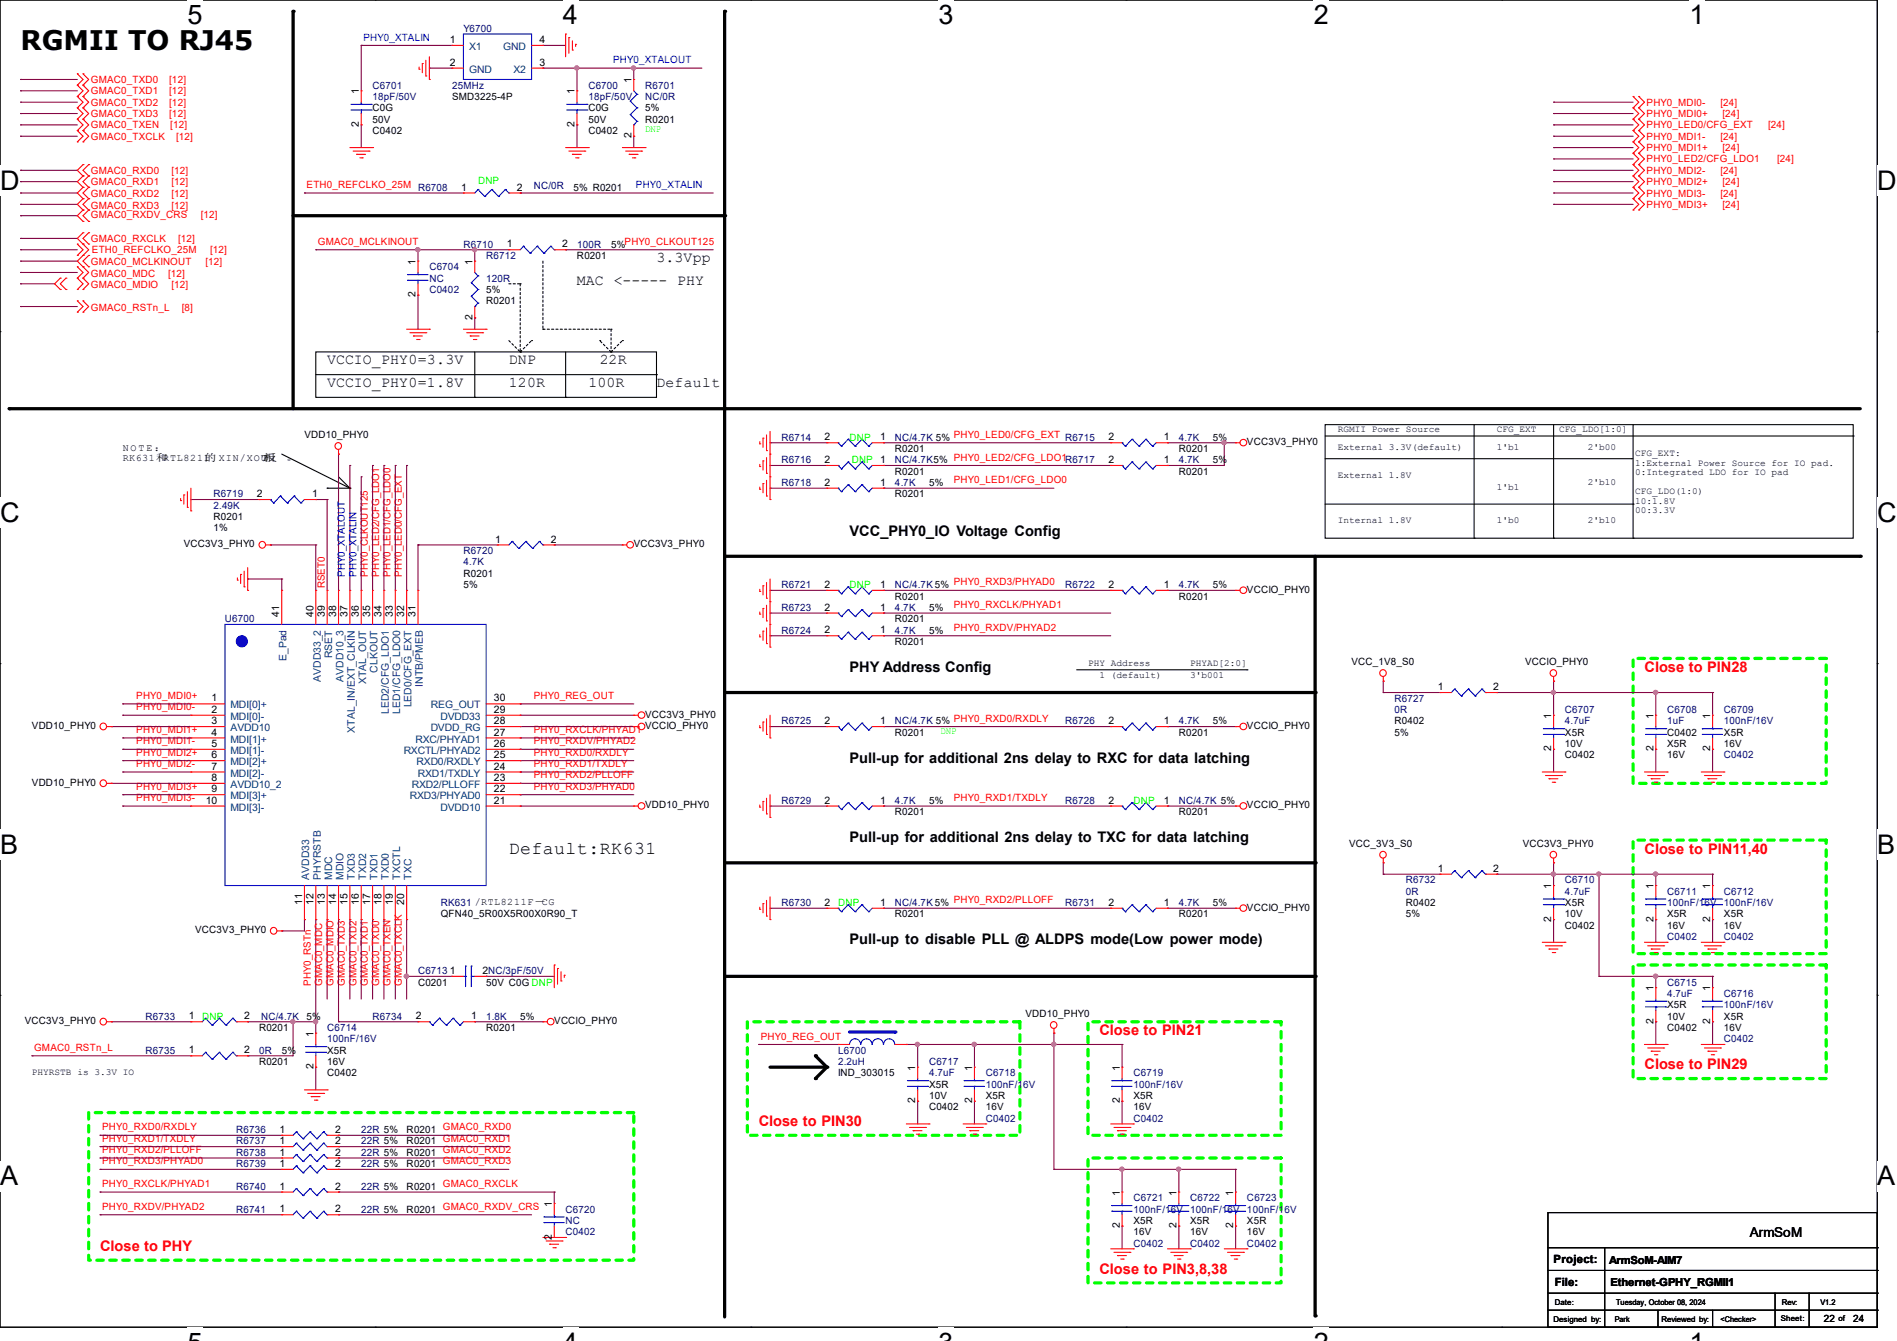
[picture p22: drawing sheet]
<svg xmlns="http://www.w3.org/2000/svg" width="297mm" height="210mm" viewBox="0 0 297 210" stroke-linecap="round" stroke-linejoin="round" font-family="sans-serif">
<defs><g id="words">
<g font-size="4.2">
<text x="29.4" y="3.8">5</text>
<text x="88.1" y="3.8">4</text>
<text x="146.9" y="3.8">3</text>
<text x="205.7" y="3.8">2</text>
<text x="264.5" y="3.8">1</text>
<text x="3.2" y="7.8">RGMII TO RJ45</text>
<text x="0" y="29.8">D</text>
<text x="293.9" y="29.8">D</text>
<text x="0" y="81.7">C</text>
<text x="293.9" y="81.7">C</text>
<text x="0" y="133.7">B</text>
<text x="293.9" y="133.7">B</text>
<text x="0" y="185.6">A</text>
<text x="293.9" y="185.6">A</text>
</g>
<text font-size="2.8" x="79.7" y="133.8">Default:RK631</text>
<g font-size="2.3">
<text x="102.8" y="41">3.3Vpp</text>
<text x="90.3" y="44.6">MAC &lt;----- PHY</text>
<text x="51.2" y="57">VCCIO_PHY0=3.3V</text>
<text x="79.7" y="57">DNP</text>
<text x="93.9" y="57">22R</text>
<text x="51.2" y="60.6">VCCIO_PHY0=1.8V</text>
<text x="79.7" y="60.6">120R</text>
<text x="92.1" y="60.6">100R</text>
<text x="102.8" y="60.5">Default</text>
<text x="133" y="83.9">VCC_PHY0_IO Voltage Config</text>
<text x="133" y="105.2">PHY Address Config</text>
<text x="133" y="119.5">Pull-up for additional 2ns delay to RXC for data latching</text>
<text x="133" y="131.9">Pull-up for additional 2ns delay to TXC for data latching</text>
<text x="133" y="147.9">Pull-up to disable PLL @ ALDPS mode(Low power mode)</text>
</g>
<g font-size="2.3" fill="#f00">
<text x="257.5" y="105.2">Close to PIN28</text>
<text x="257.5" y="133.7">Close to PIN11,40</text>
<text x="172.1" y="162.1">Close to PIN21</text>
<text x="257.5" y="167.5">Close to PIN29</text>
<text x="118.8" y="176.4">Close to PIN30</text>
<text x="15.7" y="195.9">Close to PHY</text>
<text x="172.1" y="199.5">Close to PIN3,8,38</text>
</g>
<text font-size="2.1" x="274" y="193.8">ArmSoM</text>
<g font-size="1.8">
<text x="243.2" y="197.8">Project:</text>
<text x="243.4" y="201.3">File:</text>
</g>
<g font-size="1.7">
<text x="251.9" y="197.9">ArmSoM-AIM7</text>
<text x="252.1" y="201.5">Ethernet-GPHY_RGMII1</text>
</g>
<g font-size="1.6" fill="#000080">
<text x="72.6" y="5">Y6700</text>
<text x="58.3" y="13.9">C6701</text>
<text x="58.3" y="15.7">18pF/50V</text>
<text x="70.8" y="13.9">25MHz</text>
<text x="92.1" y="13.9">C6700</text>
<text x="92.1" y="15.7">18pF/50V</text>
<text x="101" y="13.9">R6701</text>
<text x="101" y="15.7">NC/0R</text>
<text x="65.4" y="29.9">R6708</text>
<text x="83.6" y="29.5">NC/0R</text>
<text x="72.6" y="38.8">R6710</text>
<text x="76.1" y="40.6">R6712</text>
<text x="90.3" y="38.8">100R</text>
<text x="67.2" y="42.3">C6704</text>
<text x="67.2" y="44.1">NC</text>
<text x="67.2" y="45.9">C0402</text>
<text x="76.1" y="44.1">120R</text>
<text x="122.3" y="69">R6714</text>
<text x="140.1" y="69">NC/4.7K 5%</text>
<text x="166.8" y="69">R6715</text>
<text x="184.6" y="69">4.7K</text>
<text x="33.4" y="77.9">R6719</text>
<text x="122.3" y="72.6">R6716</text>
<text x="122.3" y="76.1">R6718</text>
<text x="140.1" y="72.6">NC/4.7K5%</text>
<text x="140.1" y="76.1">4.7K</text>
<text x="166.8" y="72.6">R6717</text>
<text x="184.6" y="72.6">4.7K</text>
<text x="33.4" y="79.7">2.49K</text>
<text x="72.6" y="86.8">R6720</text>
<text x="72.6" y="88.6">4.7K</text>
<text x="122.3" y="95.7">R6723</text>
<text x="122.3" y="92.1">R6721</text>
<text x="140.1" y="95.7">4.7K</text>
<text x="140.1" y="92.1">NC/4.7K 5%</text>
<text x="166.8" y="92.1">R6722</text>
<text x="184.6" y="92.1">4.7K</text>
<text x="35.2" y="97.4">U6700</text>
<text x="122.3" y="99.2">R6724</text>
<text x="140.1" y="99.2">4.7K</text>
<text x="122.3" y="113.5">R6725</text>
<text x="140.1" y="113.5">NC/4.7K 5%</text>
<text x="166.8" y="113.5">R6726</text>
<text x="184.6" y="113.5">4.7K</text>
<text x="218.4" y="109.9">R6727</text>
<text x="218.4" y="111.7">0R</text>
<text x="245" y="111.7">C6707</text>
<text x="245" y="113.5">4.7uF</text>
<text x="261" y="111.7">C6708</text>
<text x="261" y="113.5">1uF</text>
<text x="269.9" y="111.7">C6709</text>
<text x="269.9" y="113.5">100nF/16V</text>
<text x="269.9" y="118.8">C0402</text>
<text x="122.3" y="125.9">R6729</text>
<text x="140.1" y="125.9">4.7K</text>
<text x="166.8" y="125.9">R6728</text>
<text x="184.6" y="125.9">NC/4.7K 5%</text>
<text x="69" y="141.9">RK631 /RTL8211F－CG</text>
<text x="122.3" y="141.9">R6730</text>
<text x="140.1" y="141.9">NC/4.7K 5%</text>
<text x="166.8" y="141.9">R6731</text>
<text x="184.6" y="141.9">4.7K</text>
<text x="220.1" y="138.3">R6732</text>
<text x="220.1" y="140.1">0R</text>
<text x="245" y="138.3">C6710</text>
<text x="245" y="140.1">4.7uF</text>
<text x="261" y="140.1">C6711</text>
<text x="261" y="141.9">100nF/16V</text>
<text x="269.9" y="140.1">C6712</text>
<text x="269.9" y="141.9">100nF/16V</text>
<text x="261" y="147.2">C0402</text>
<text x="269.9" y="147.2">C0402</text>
<text x="65.4" y="152.6">C6713</text>
<text x="261" y="154.3">C6715</text>
<text x="22.8" y="159.7">R6733</text>
<text x="40.9" y="159.7">NC/4.7K</text>
<text x="51.2" y="161.5">C6714</text>
<text x="58.3" y="159.7">R6734</text>
<text x="76.1" y="159.7">1.8K</text>
<text x="261" y="156.1">4.7uF</text>
<text x="269.9" y="156.1">C6716</text>
<text x="269.9" y="157.9">100nF/16V</text>
<text x="22.8" y="165">R6735</text>
<text x="40.6" y="165">0R</text>
<text x="51.2" y="163.2">100nF/16V</text>
<text x="131.2" y="165">L6700</text>
<text x="131.2" y="166.8">2.2uH</text>
<text x="145.5" y="166.8">C6717</text>
<text x="269.9" y="163.2">C0402</text>
<text x="145.5" y="168.6">4.7uF</text>
<text x="154.3" y="168.6">C6718</text>
<text x="154.3" y="170.3">100nF/16V</text>
<text x="177.5" y="168.6">C6719</text>
<text x="177.5" y="170.3">100nF/16V</text>
<text x="37" y="177.5">R6736</text>
<text x="37" y="179.2">R6737</text>
<text x="56.6" y="177.5">22R 5%</text>
<text x="56.6" y="179.2">22R 5%</text>
<text x="154.3" y="175.7">C0402</text>
<text x="177.5" y="175.7">C0402</text>
<text x="37" y="181">R6738</text>
<text x="37" y="182.8">R6739</text>
<text x="56.6" y="181">22R 5%</text>
<text x="56.6" y="182.8">22R 5%</text>
<text x="37" y="186.3">R6740</text>
<text x="37" y="189.9">R6741</text>
<text x="56.6" y="186.3">22R 5%</text>
<text x="56.6" y="189.9">22R 5%</text>
<text x="88.6" y="189.9">C6720</text>
<text x="88.6" y="191.7">NC</text>
<text x="177.5" y="188.1">C6721</text>
<text x="177.5" y="189.9">100nF/16V</text>
<text x="186.4" y="188.1">C6722</text>
<text x="186.4" y="189.9">100nF/16V</text>
<text x="195.2" y="188.1">C6723</text>
<text x="195.2" y="189.9">100nF/16V</text>
<text x="88.6" y="193.5">C0402</text>
<text x="177.5" y="195.2">C0402</text>
<text x="186.4" y="195.2">C0402</text>
<text x="195.2" y="195.2">C0402</text>
</g>
<g font-size="1.6" fill="#00f">
<text x="56.9" y="6.4">PHY0_XTALIN</text>
<text x="96" y="9.9">PHY0_XTALOUT</text>
<text x="99.6" y="29.5">PHY0_XTALIN</text>
<text x="54" y="90.3" transform="rotate(-90 54 90.3)">PHY0_XTALOUT</text>
<text x="55.8" y="90.3" transform="rotate(-90 55.8 90.3)">PHY0_XTALIN</text>
</g>
<g font-size="1.6">
<text x="70.4" y="6.7">1</text>
<text x="70.4" y="10.3">2</text>
<text x="84.5" y="10.3">3</text>
<text x="84.5" y="6.7">4</text>
<text x="56.2" y="14.8" transform="rotate(-90 56.2 14.8)">1</text>
<text x="58.3" y="17.4">C0G</text>
<text x="70.8" y="15.7">SMD3225-4P</text>
<text x="90" y="14.8" transform="rotate(-90 90 14.8)">1</text>
<text x="92.1" y="17.4">C0G</text>
<text x="98.8" y="13" transform="rotate(-90 98.8 13)">1</text>
<text x="101" y="17.4">5%</text>
<text x="56.2" y="19.9" transform="rotate(-90 56.2 19.9)">2</text>
<text x="58.3" y="21">C0402</text>
<text x="58.3" y="19.2">50V</text>
<text x="90" y="19.9" transform="rotate(-90 90 19.9)">2</text>
<text x="92.1" y="21">C0402</text>
<text x="92.1" y="19.2">50V</text>
<text x="98.8" y="21.7" transform="rotate(-90 98.8 21.7)">2</text>
<text x="101" y="19.2">R0201</text>
<text x="72.2" y="29.8">1</text>
<text x="80.9" y="29.8">2</text>
<text x="89.8" y="29.9">5% R0201</text>
<text x="65.1" y="41.4" transform="rotate(-90 65.1 41.4)">1</text>
<text x="74" y="41.4" transform="rotate(-90 74 41.4)">1</text>
<text x="79.3" y="38.7">1</text>
<text x="88" y="38.7">2</text>
<text x="90.3" y="40.6">R0201</text>
<text x="95.7" y="38.8">5%</text>
<text x="65.1" y="46.6" transform="rotate(-90 65.1 46.6)">2</text>
<text x="76.1" y="47.7">R0201</text>
<text x="76.1" y="45.9">5%</text>
<text x="74" y="50.1" transform="rotate(-90 74 50.1)">2</text>
<text x="19.2" y="70.6">N O T E ：</text>
<text x="47.7" y="68.7">VDD10_PHY0</text>
<text x="129.1" y="69">2</text>
<text x="137.8" y="69">1</text>
<text x="140.1" y="70.8">R0201</text>
<text x="173.6" y="69">2</text>
<text x="182.2" y="69">1</text>
<text x="184.6" y="70.8">R0201</text>
<text x="189.9" y="69">5%</text>
<text x="195.2" y="69.7">VCC3V3_PHY0</text>
<text x="19.2" y="72.1">RK631和RTL8211</text>
<text x="32" y="72.1">的 XIN/XOU相</text>
<text x="40.2" y="77.9">2</text>
<text x="41" y="72.1">T反</text>
<text x="44.8" y="72.1">。</text>
<text x="48.9" y="77.9">1</text>
<text x="129.1" y="72.5">2</text>
<text x="129.1" y="76.1">2</text>
<text x="137.8" y="72.5">1</text>
<text x="137.8" y="76.1">1</text>
<text x="140.1" y="74.3">R0201</text>
<text x="140.1" y="77.9">R0201</text>
<text x="145.5" y="76.1">5%</text>
<text x="173.6" y="72.5">2</text>
<text x="182.2" y="72.5">1</text>
<text x="184.6" y="74.3">R0201</text>
<text x="189.9" y="72.6">5%</text>
<text x="33.4" y="81.4">R0201</text>
<text x="33.4" y="83.2">1%</text>
<text x="28.8" y="85.7">VCC3V3_PHY0</text>
<text x="77.6" y="85">1</text>
<text x="86.2" y="85">2</text>
<text x="99.2" y="85.7">VCC3V3_PHY0</text>
<text x="72.6" y="90.3">R0201</text>
<text x="72.6" y="92.1">5%</text>
<text x="129.1" y="95.6">2</text>
<text x="129.1" y="92.1">2</text>
<text x="137.8" y="95.6">1</text>
<text x="137.8" y="92.1">1</text>
<text x="140.1" y="93.9">R0201</text>
<text x="145.5" y="95.7">5%</text>
<text x="173.6" y="92.1">2</text>
<text x="182.2" y="92.1">1</text>
<text x="184.6" y="93.9">R0201</text>
<text x="189.9" y="92.1">5%</text>
<text x="195.2" y="92.8">VCCIO_PHY0</text>
<text x="43.7" y="96.6" transform="rotate(-90 43.7 96.6)">41</text>
<text x="49.1" y="96.6" transform="rotate(-90 49.1 96.6)">40</text>
<text x="50.8" y="96.6" transform="rotate(-90 50.8 96.6)">39</text>
<text x="52.6" y="96.6" transform="rotate(-90 52.6 96.6)">38</text>
<text x="54.4" y="96.6" transform="rotate(-90 54.4 96.6)">37</text>
<text x="56.2" y="96.6" transform="rotate(-90 56.2 96.6)">36</text>
<text x="58" y="96.6" transform="rotate(-90 58 96.6)">35</text>
<text x="59.7" y="96.6" transform="rotate(-90 59.7 96.6)">34</text>
<text x="61.5" y="96.6" transform="rotate(-90 61.5 96.6)">33</text>
<text x="63.3" y="96.6" transform="rotate(-90 63.3 96.6)">32</text>
<text x="65.1" y="96.6" transform="rotate(-90 65.1 96.6)">31</text>
<text x="129.1" y="99.2">2</text>
<text x="137.8" y="99.2">1</text>
<text x="140.1" y="101">R0201</text>
<text x="140.1" y="97.4">R0201</text>
<text x="145.5" y="99.2">5%</text>
<text x="211.6" y="104.2">VCC_1V8_S0</text>
<text x="238.8" y="104.2">VCCIO_PHY0</text>
<text x="33.1" y="109.9">1</text>
<text x="33.1" y="111.6">2</text>
<text x="33.1" y="113.4">3</text>
<text x="77.3" y="113.4">28</text>
<text x="77.3" y="111.6">29</text>
<text x="77.3" y="109.9">30</text>
<text x="101" y="112.4">VCC3V3_PHY0</text>
<text x="129.1" y="113.4">2</text>
<text x="137.8" y="113.4">1</text>
<text x="173.6" y="113.4">2</text>
<text x="182.2" y="113.4">1</text>
<text x="189.9" y="113.5">5%</text>
<text x="218.4" y="113.5">R0402</text>
<text x="225.1" y="108.1">1</text>
<text x="233.8" y="108.1">2</text>
<text x="242.9" y="112.6" transform="rotate(-90 242.9 112.6)">1</text>
<text x="258.9" y="112.6" transform="rotate(-90 258.9 112.6)">1</text>
<text x="267.8" y="112.6" transform="rotate(-90 267.8 112.6)">1</text>
<text x="5" y="114.2">VDD10_PHY0</text>
<text x="33.1" y="115.2">4</text>
<text x="33.1" y="117">5</text>
<text x="33.1" y="118.7">6</text>
<text x="77.3" y="118.7">25</text>
<text x="77.3" y="117">26</text>
<text x="77.3" y="115.2">27</text>
<text x="101" y="114.2">VCCIO_PHY0</text>
<text x="140.1" y="115.2">R0201</text>
<text x="184.6" y="115.2">R0201</text>
<text x="195.2" y="114.2">VCCIO_PHY0</text>
<text x="218.4" y="115.2">5%</text>
<text x="242.9" y="117.7" transform="rotate(-90 242.9 117.7)">2</text>
<text x="245" y="118.8">C0402</text>
<text x="245" y="115.2">X5R</text>
<text x="245" y="117">10V</text>
<text x="258.9" y="117.7" transform="rotate(-90 258.9 117.7)">2</text>
<text x="261" y="115.2">C0402</text>
<text x="261" y="117">X5R</text>
<text x="261" y="118.8">16V</text>
<text x="267.8" y="117.7" transform="rotate(-90 267.8 117.7)">2</text>
<text x="269.9" y="115.2">X5R</text>
<text x="269.9" y="117">16V</text>
<text x="5" y="123.1">VDD10_PHY0</text>
<text x="32.2" y="125.9">10</text>
<text x="33.1" y="120.5">7</text>
<text x="33.1" y="122.3">8</text>
<text x="33.1" y="124.1">9</text>
<text x="77.3" y="125.9">21</text>
<text x="77.3" y="124.1">22</text>
<text x="77.3" y="122.3">23</text>
<text x="77.3" y="120.5">24</text>
<text x="129.1" y="125.9">2</text>
<text x="137.8" y="125.9">1</text>
<text x="145.5" y="125.9">5%</text>
<text x="173.6" y="125.9">2</text>
<text x="182.2" y="125.9">1</text>
<text x="101" y="126.6">VDD10_PHY0</text>
<text x="140.1" y="127.7">R0201</text>
<text x="184.6" y="127.7">R0201</text>
<text x="195.2" y="126.6">VCCIO_PHY0</text>
<text x="211.2" y="132.7">VCC_3V3_S0</text>
<text x="225.1" y="136.5">1</text>
<text x="233.8" y="136.5">2</text>
<text x="238.4" y="132.7">VCC3V3_PHY0</text>
<text x="47.3" y="141.7" transform="rotate(-90 47.3 141.7)">11</text>
<text x="49.1" y="141.7" transform="rotate(-90 49.1 141.7)">12</text>
<text x="50.8" y="141.7" transform="rotate(-90 50.8 141.7)">13</text>
<text x="52.6" y="141.7" transform="rotate(-90 52.6 141.7)">14</text>
<text x="54.4" y="141.7" transform="rotate(-90 54.4 141.7)">15</text>
<text x="56.2" y="141.7" transform="rotate(-90 56.2 141.7)">16</text>
<text x="58" y="141.7" transform="rotate(-90 58 141.7)">17</text>
<text x="59.7" y="141.7" transform="rotate(-90 59.7 141.7)">18</text>
<text x="61.5" y="141.7" transform="rotate(-90 61.5 141.7)">19</text>
<text x="63.3" y="141.7" transform="rotate(-90 63.3 141.7)">20</text>
<text x="69" y="143.7">QFN40_5R00X5R00X0R90_T</text>
<text x="129.1" y="141.9">2</text>
<text x="137.8" y="141.9">1</text>
<text x="140.1" y="143.7">R0201</text>
<text x="173.6" y="141.9">2</text>
<text x="182.2" y="141.9">1</text>
<text x="184.6" y="143.7">R0201</text>
<text x="189.9" y="141.9">5%</text>
<text x="195.2" y="142.6">VCCIO_PHY0</text>
<text x="220.1" y="141.9">R0402</text>
<text x="220.1" y="143.7">5%</text>
<text x="242.9" y="139.2" transform="rotate(-90 242.9 139.2)">1</text>
<text x="245" y="141.9">X5R</text>
<text x="245" y="143.7">10V</text>
<text x="258.9" y="139.2" transform="rotate(-90 258.9 139.2)">1</text>
<text x="261" y="143.7">X5R</text>
<text x="267.8" y="139.2" transform="rotate(-90 267.8 139.2)">1</text>
<text x="269.9" y="143.7">X5R</text>
<text x="30.6" y="146.2">VCC3V3_PHY0</text>
<text x="242.9" y="144.4" transform="rotate(-90 242.9 144.4)">2</text>
<text x="245" y="145.5">C0402</text>
<text x="258.9" y="144.4" transform="rotate(-90 258.9 144.4)">2</text>
<text x="261" y="145.5">16V</text>
<text x="267.8" y="144.4" transform="rotate(-90 267.8 144.4)">2</text>
<text x="269.9" y="145.5">16V</text>
<text x="65.4" y="154.3">C0201</text>
<text x="70.4" y="152.5">1</text>
<text x="75.6" y="152.5">2NC/3pF/50V</text>
<text x="76.1" y="154.3">50V C0G DNP</text>
<text x="258.9" y="155.2" transform="rotate(-90 258.9 155.2)">1</text>
<text x="267.8" y="155.2" transform="rotate(-90 267.8 155.2)">1</text>
<text x="3.9" y="160.4">VCC3V3_PHY0</text>
<text x="29.5" y="159.6">1</text>
<text x="38.2" y="159.6">2</text>
<text x="40.6" y="161.5">R0201</text>
<text x="48" y="159.7">5%</text>
<text x="65.1" y="159.6">2</text>
<text x="73.8" y="159.6">1</text>
<text x="76.1" y="161.5">R0201</text>
<text x="81.4" y="159.7">5%</text>
<text x="86.8" y="160.4">VCCIO_PHY0</text>
<text x="160.6" y="159.3">VDD10_PHY0</text>
<text x="258.9" y="160.4" transform="rotate(-90 258.9 160.4)">2</text>
<text x="261" y="161.5">C0402</text>
<text x="261" y="157.9">X5R</text>
<text x="261" y="159.7">10V</text>
<text x="267.8" y="160.4" transform="rotate(-90 267.8 160.4)">2</text>
<text x="269.9" y="159.7">X5R</text>
<text x="269.9" y="161.5">16V</text>
<text x="29.5" y="165">1</text>
<text x="38.2" y="165">2</text>
<text x="40.6" y="166.8">R0201</text>
<text x="44.1" y="165">5%</text>
<text x="49.1" y="167.5" transform="rotate(-90 49.1 167.5)">2</text>
<text x="49.1" y="162.3" transform="rotate(-90 49.1 162.3)">1</text>
<text x="51.2" y="165">X5R</text>
<text x="51.2" y="166.8">16V</text>
<text x="143.3" y="167.7" transform="rotate(-90 143.3 167.7)">1</text>
<text x="152.2" y="167.7" transform="rotate(-90 152.2 167.7)">1</text>
<text x="175.3" y="167.7" transform="rotate(-90 175.3 167.7)">1</text>
<text x="51.2" y="168.6">C0402</text>
<text x="131.2" y="168.6">IND_303015</text>
<text x="143.3" y="172.8" transform="rotate(-90 143.3 172.8)">2</text>
<text x="145.5" y="173.9">C0402</text>
<text x="145.5" y="170.3">X5R</text>
<text x="145.5" y="172.1">10V</text>
<text x="152.2" y="172.8" transform="rotate(-90 152.2 172.8)">2</text>
<text x="154.3" y="172.1">X5R</text>
<text x="154.3" y="173.9">16V</text>
<text x="175.3" y="172.8" transform="rotate(-90 175.3 172.8)">2</text>
<text x="177.5" y="172.1">X5R</text>
<text x="177.5" y="173.9">16V</text>
<text x="43.8" y="177.4">1</text>
<text x="43.8" y="179.2">1</text>
<text x="52.5" y="177.4">2</text>
<text x="52.5" y="179.2">2</text>
<text x="63.7" y="177.5">R0201</text>
<text x="63.7" y="179.2">R0201</text>
<text x="43.8" y="181">1</text>
<text x="43.8" y="182.8">1</text>
<text x="52.5" y="181">2</text>
<text x="52.5" y="182.8">2</text>
<text x="63.7" y="181">R0201</text>
<text x="63.7" y="182.8">R0201</text>
<text x="43.8" y="186.3">1</text>
<text x="43.8" y="189.9">1</text>
<text x="52.5" y="186.3">2</text>
<text x="52.5" y="189.9">2</text>
<text x="63.7" y="186.3">R0201</text>
<text x="63.7" y="189.9">R0201</text>
<text x="86.4" y="189" transform="rotate(-90 86.4 189)">1</text>
<text x="175.3" y="187.2" transform="rotate(-90 175.3 187.2)">1</text>
<text x="177.5" y="191.7">X5R</text>
<text x="184.2" y="187.2" transform="rotate(-90 184.2 187.2)">1</text>
<text x="186.4" y="191.7">X5R</text>
<text x="193.1" y="187.2" transform="rotate(-90 193.1 187.2)">1</text>
<text x="195.2" y="191.7">X5R</text>
<text x="86.4" y="194.1" transform="rotate(-90 86.4 194.1)">2</text>
<text x="175.3" y="192.4" transform="rotate(-90 175.3 192.4)">2</text>
<text x="177.5" y="193.5">16V</text>
<text x="184.2" y="192.4" transform="rotate(-90 184.2 192.4)">2</text>
<text x="186.4" y="193.5">16V</text>
<text x="193.1" y="192.4" transform="rotate(-90 193.1 192.4)">2</text>
<text x="195.2" y="193.5">16V</text>
<text x="285.5" y="207">22</text>
<text x="290.2" y="207">24</text>
</g>
<g font-size="1.6" fill="#004080">
<text x="73.4" y="7.8">X1</text>
<text x="73.4" y="11.4">GND</text>
<text x="78.8" y="7.8">GND</text>
<text x="80.4" y="11.4">X2</text>
<text x="44.9" y="103.5" transform="rotate(-90 44.9 103.5)">E_Pad</text>
<text x="50.2" y="106.8" transform="rotate(-90 50.2 106.8)">AVDD33_2</text>
<text x="52" y="103.1" transform="rotate(-90 52 103.1)">RSET</text>
<text x="53.8" y="106.8" transform="rotate(-90 53.8 106.8)">AVDD10_3</text>
<text x="57.3" y="107.1" transform="rotate(-90 57.3 107.1)">XTAL_OUT</text>
<text x="59.1" y="105.3" transform="rotate(-90 59.1 105.3)">CLKOUT</text>
<text x="66.2" y="107.6" transform="rotate(-90 66.2 107.6)">INTB/PMEB</text>
<text x="36.1" y="111">MDI[0]+</text>
<text x="36.1" y="112.7">MDI[0]-</text>
<text x="60.9" y="111.8" transform="rotate(-90 60.9 111.8)">LED2/CFG_LDO1</text>
<text x="62.7" y="111.8" transform="rotate(-90 62.7 111.8)">LED1/CFG_LDO0</text>
<text x="64.4" y="110.8" transform="rotate(-90 64.4 110.8)">LED0/CFG_EXT</text>
<text x="67.5" y="111">REG_OUT</text>
<text x="69" y="112.7">DVDD33</text>
<text x="36.1" y="114.5">AVDD10</text>
<text x="36.1" y="116.3">MDI[1]+</text>
<text x="36.1" y="118.1">MDI[1]-</text>
<text x="36.1" y="119.8">MDI[2]+</text>
<text x="55.5" y="114.7" transform="rotate(-90 55.5 114.7)">XTAL_IN/EXT_CLKIN</text>
<text x="63.2" y="118.1">RXCTL/PHYAD2</text>
<text x="65.1" y="116.3">RXC/PHYAD1</text>
<text x="65.2" y="119.8">RXD0/RXDLY</text>
<text x="67.4" y="114.5">DVDD_RG</text>
<text x="36.1" y="121.6">MDI[2]-</text>
<text x="36.1" y="123.4">AVDD10_2</text>
<text x="36.1" y="125.2">MDI[3]+</text>
<text x="64.2" y="125.2">RXD3/PHYAD0</text>
<text x="64.5" y="123.4">RXD2/PLLOFF</text>
<text x="65.4" y="121.6">RXD1/TXDLY</text>
<text x="36.1" y="127">MDI[3]-</text>
<text x="69" y="127">DVDD10</text>
<text x="48.4" y="137.8" transform="rotate(-90 48.4 137.8)">AVDD33</text>
<text x="50.2" y="137.8" transform="rotate(-90 50.2 137.8)">PHYRSTB</text>
<text x="52" y="137.8" transform="rotate(-90 52 137.8)">MDC</text>
<text x="53.8" y="137.8" transform="rotate(-90 53.8 137.8)">MDIO</text>
<text x="55.5" y="137.8" transform="rotate(-90 55.5 137.8)">TXD3</text>
<text x="57.3" y="137.8" transform="rotate(-90 57.3 137.8)">TXD2</text>
<text x="59.1" y="137.8" transform="rotate(-90 59.1 137.8)">TXD1</text>
<text x="60.9" y="137.8" transform="rotate(-90 60.9 137.8)">TXD0</text>
<text x="62.7" y="137.8" transform="rotate(-90 62.7 137.8)">TXCTL</text>
<text x="64.4" y="137.8" transform="rotate(-90 64.4 137.8)">TXC</text>
</g>
<g font-size="1.6" fill="#f00">
<text x="14.2" y="13">GMAC0_TXD0</text>
<text x="14.2" y="14.8">GMAC0_TXD1</text>
<text x="14.2" y="16.6">GMAC0_TXD2</text>
<text x="26.5" y="13">[12]</text>
<text x="26.5" y="14.8">[12]</text>
<text x="26.5" y="16.6">[12]</text>
<text x="257.8" y="16.6">PHY0_MDI0-</text>
<text x="269.4" y="16.6">[24]</text>
<text x="14.2" y="18.3">GMAC0_TXD3</text>
<text x="14.2" y="20.1">GMAC0_TXEN</text>
<text x="14.2" y="21.9">GMAC0_TXCLK</text>
<text x="26.5" y="18.3">[12]</text>
<text x="26.7" y="20.1">[12]</text>
<text x="27.6" y="21.9">[12]</text>
<text x="257.8" y="18.3">PHY0_MDI0+</text>
<text x="257.8" y="20.1">PHY0_LED0/CFG_EXT</text>
<text x="257.8" y="21.9">PHY0_MDI1-</text>
<text x="257.8" y="23.7">PHY0_MDI1+</text>
<text x="269.4" y="21.9">[24]</text>
<text x="269.7" y="18.3">[24]</text>
<text x="269.7" y="23.7">[24]</text>
<text x="276.8" y="20.1">[24]</text>
<text x="14.2" y="29">GMAC0_RXD1</text>
<text x="14.2" y="27.2">GMAC0_RXD0</text>
<text x="26.8" y="29">[12]</text>
<text x="26.8" y="27.2">[12]</text>
<text x="48" y="29.5">ETH0_REFCLKO_25M</text>
<text x="257.8" y="25.4">PHY0_LED2/CFG_LDO1</text>
<text x="257.8" y="27.2">PHY0_MDI2-</text>
<text x="257.8" y="29">PHY0_MDI2+</text>
<text x="269.4" y="27.2">[24]</text>
<text x="269.7" y="29">[24]</text>
<text x="278.3" y="25.4">[24]</text>
<text x="14.2" y="30.8">GMAC0_RXD2</text>
<text x="14.2" y="32.7">GMAC0_RXD3</text>
<text x="14.2" y="34.2">GMAC0_RXDV_CRS</text>
<text x="26.8" y="30.8">[12]</text>
<text x="26.8" y="32.7">[12]</text>
<text x="31.5" y="34.2">[12]</text>
<text x="257.8" y="30.8">PHY0_MDI3-</text>
<text x="257.8" y="32.6">PHY0_MDI3+</text>
<text x="269.4" y="30.8">[24]</text>
<text x="269.7" y="32.6">[24]</text>
<text x="14.2" y="37.9">GMAC0_RXCLK</text>
<text x="14.2" y="41.4">GMAC0_MCLKINOUT</text>
<text x="14.4" y="39.7">ETH0_REFCLKO_25M</text>
<text x="27.9" y="37.9">[12]</text>
<text x="32.2" y="41.4">[12]</text>
<text x="32.9" y="39.7">[12]</text>
<text x="49.8" y="38.4">GMAC0_MCLKINOUT</text>
<text x="97.8" y="38.4">PHY0_CLKOUT125</text>
<text x="14.2" y="45.2">GMAC0_MDIO</text>
<text x="14.2" y="43.4">GMAC0_MDC</text>
<text x="26.3" y="43.4">[12]</text>
<text x="26.8" y="45.2">[12]</text>
<text x="14.2" y="48.7">GMAC0_RSTn_L</text>
<text x="28.4" y="48.7">[8]</text>
<text x="149.4" y="68.6">PHY0_LED0/CFG_EXT</text>
<text x="149.4" y="75.7">PHY0_LED1/CFG_LDO0</text>
<text x="149.4" y="72.1">PHY0_LED2/CFG_LDO1</text>
<text x="50.9" y="92.1" transform="rotate(-90 50.9 92.1)">RSET0</text>
<text x="57.6" y="90.3" transform="rotate(-90 57.6 90.3)">PHY0_CLKOUT125</text>
<text x="59.4" y="90.3" transform="rotate(-90 59.4 90.3)">PHY0_LED2/CFG_LDO1</text>
<text x="61.1" y="90.3" transform="rotate(-90 61.1 90.3)">PHY0_LED1/CFG_LDO0</text>
<text x="62.9" y="90.3" transform="rotate(-90 62.9 90.3)">PHY0_LED0/CFG_EXT</text>
<text x="149.4" y="95.2">PHY0_RXCLK/PHYAD1</text>
<text x="149.4" y="91.7">PHY0_RXD3/PHYAD0</text>
<text x="149.4" y="98.8">PHY0_RXDV/PHYAD2</text>
<text x="21.3" y="111.2">PHY0_MDI0-</text>
<text x="21.3" y="109.5">PHY0_MDI0+</text>
<text x="83.6" y="109.5">PHY0_REG_OUT</text>
<text x="149.4" y="113">PHY0_RXD0/RXDLY</text>
<text x="21.3" y="118.4">PHY0_MDI2+</text>
<text x="21.3" y="116.6">PHY0_MDI1-</text>
<text x="21.3" y="114.8">PHY0_MDI1+</text>
<text x="83.6" y="118.4">PHY0_RXD0/RXDLY</text>
<text x="83.6" y="116.6">PHY0_RXDV/PHYAD2</text>
<text x="83.6" y="114.8">PHY0_RXCLK/PHYAD1</text>
<text x="21.3" y="125.5">PHY0_MDI3-</text>
<text x="21.3" y="123.7">PHY0_MDI3+</text>
<text x="21.3" y="120.1">PHY0_MDI2-</text>
<text x="83.6" y="123.7">PHY0_RXD3/PHYAD0</text>
<text x="83.6" y="120.1">PHY0_RXD1/TXDLY</text>
<text x="83.6" y="121.9">PHY0_RXD2/PLLOFF</text>
<text x="149.4" y="125.5">PHY0_RXD1/TXDLY</text>
<text x="149.4" y="141.5">PHY0_RXD2/PLLOFF</text>
<text x="48.7" y="154.3" transform="rotate(-90 48.7 154.3)">PHY0_RSTn</text>
<text x="50.5" y="154.3" transform="rotate(-90 50.5 154.3)">GMAC0_MDC</text>
<text x="52.2" y="154.3" transform="rotate(-90 52.2 154.3)">GMAC0_MDIO</text>
<text x="54" y="154.3" transform="rotate(-90 54 154.3)">GMAC0_TXD3</text>
<text x="55.8" y="154.3" transform="rotate(-90 55.8 154.3)">GMAC0_TXD2</text>
<text x="57.6" y="154.3" transform="rotate(-90 57.6 154.3)">GMAC0_TXD1</text>
<text x="59.4" y="154.3" transform="rotate(-90 59.4 154.3)">GMAC0_TXD0</text>
<text x="61.1" y="154.3" transform="rotate(-90 61.1 154.3)">GMAC0_TXEN</text>
<text x="62.9" y="154.3" transform="rotate(-90 62.9 154.3)">GMAC0_TXCLK</text>
<text x="5.3" y="164.6">GMAC0_RSTn_L</text>
<text x="119.1" y="162.8">PHY0_REG_OUT</text>
<text x="16" y="178.8">PHY0_RXD1/TXDLY</text>
<text x="16" y="177">PHY0_RXD0/RXDLY</text>
<text x="69.3" y="178.8">GMAC0_RXD1</text>
<text x="69.3" y="177">GMAC0_RXD0</text>
<text x="16" y="182.4">PHY0_RXD3/PHYAD0</text>
<text x="16" y="180.6">PHY0_RXD2/PLLOFF</text>
<text x="16" y="185.9">PHY0_RXCLK/PHYAD1</text>
<text x="69.3" y="185.9">GMAC0_RXCLK</text>
<text x="69.3" y="180.6">GMAC0_RXD2</text>
<text x="69.3" y="182.4">GMAC0_RXD3</text>
<text x="16" y="189.5">PHY0_RXDV/PHYAD2</text>
<text x="69.3" y="189.5">GMAC0_RXDV_CRS</text>
</g>
<g font-size="1.6" fill="#0f0">
<text x="101" y="20.6">DNP</text>
<text x="74.8" y="28.8">DNP</text>
<text x="133" y="69">DNP</text>
<text x="133.3" y="72.6">DNP</text>
<text x="133" y="92.1">DNP</text>
<text x="147.2" y="115">DNP</text>
<text x="177.5" y="125.9">DNP</text>
<text x="131.2" y="141.9">DNP</text>
<text x="31.7" y="159.7">DNP</text>
</g>
<g font-size="1.5">
<text x="209.5" y="67.7">RGMII Power Source</text>
<text x="209.5" y="70.4">External 3.3V(default)</text>
<text x="234.4" y="67.7">CFG_EXT</text>
<text x="234.4" y="70.4">1'b1</text>
<text x="244.1" y="67.7">CFG_LDO[1:0]</text>
<text x="248.6" y="70.4">2'b00</text>
<text x="256" y="71.5">CFG_EXT:</text>
<text x="209.5" y="74.8">External 1.8V</text>
<text x="234.4" y="76.8">1'b1</text>
<text x="248.6" y="75.9">2'b10</text>
<text x="256" y="72.9">1:External Power Source for IO pad.</text>
<text x="256" y="74.4">0:Integrated LDO for IO pad</text>
<text x="256" y="77.4">CFG_LDO(1:0)</text>
<text x="209.5" y="82">Internal 1.8V</text>
<text x="234.4" y="82">1'b0</text>
<text x="248.6" y="82">2'b10</text>
<text x="256" y="78.9">10:1.8V</text>
<text x="256" y="80.3">00:3.3V</text>
<text x="170.3" y="104.4">PHY Address</text>
<text x="172.1" y="106.1">1 (default)</text>
<text x="186.4" y="104.4">PHYAD[2:0]</text>
<text x="186.4" y="106.1">3'b001</text>
<text x="5" y="168.4">PHYRSTB is 3.3V IO</text>
</g>
<g font-size="1.2">
<text x="243.2" y="207.1">Designed by:</text>
<text x="243.4" y="204.4">Date:</text>
<text x="252.8" y="207.1">Park</text>
<text x="253" y="204.4">Tuesday, October 08, 2024</text>
<text x="260.1" y="207.1">Reviewed by:</text>
<text x="269.4" y="207.1">&lt;Checker&gt;</text>
<text x="278.8" y="206.8">Sheet:</text>
<text x="279" y="204.4">Rev:</text>
<text x="285" y="204.4">V1.2</text>
<text x="287.9" y="206.8">of</text>
</g>
</g></defs>
<path d="M0 0h293.9v207.9h-293.9z" fill="none" stroke="#000" stroke-width=".17"/>
<g fill="#fff">
<path d="M29.4 0h2.3v4.7h-2.3z"/>
<path d="M29.4 207.9h2.3v2.1h-2.3z"/>
</g>
<path d="M58.8 0h.1M58.8 207.9h.1" fill="none" stroke="#000" stroke-width=".17"/>
<g fill="#fff">
<path d="M88.1 0h2.4v4.7h-2.4z"/>
<path d="M88.1 207.9h2.4v2.1h-2.4z"/>
</g>
<path d="M117.6 0h.1M117.6 207.9h.1" fill="none" stroke="#000" stroke-width=".17"/>
<g fill="#fff">
<path d="M146.9 0h2.4v4.7h-2.4z"/>
<path d="M146.9 207.9h2.4v2.1h-2.4z"/>
</g>
<path d="M176.3 0h.1M176.3 207.9h.1" fill="none" stroke="#000" stroke-width=".17"/>
<g fill="#fff">
<path d="M205.7 0h2.4v4.7h-2.4z"/>
<path d="M205.7 207.9h2.4v2.1h-2.4z"/>
</g>
<path d="M235.1 0h.1M235.1 207.9h.1" fill="none" stroke="#000" stroke-width=".17"/>
<g fill="#fff">
<path d="M264.5 0h2.4v4.7h-2.4z"/>
<path d="M264.5 207.9h2.4v2.1h-2.4z"/>
<path d="M0 26h3v4.7h-3z"/>
<path d="M293.9 26h3.1v4.7h-3.1z"/>
<path d="M0 77.9h3v4.7h-3z"/>
<path d="M293.9 77.9h3.1v4.7h-3.1z"/>
</g>
<path d="M0 51.9h.1M293.9 51.9h.1" fill="none" stroke="#000" stroke-width=".17"/>
<g fill="#fff">
<path d="M0 129.9h2.8v4.7h-2.8z"/>
<path d="M293.9 129.9h2.9v4.7h-2.9z"/>
</g>
<path d="M0 103.9h.1M293.9 103.9h.1" fill="none" stroke="#000" stroke-width=".17"/>
<g fill="#fff">
<path d="M0 181.8h2.8v4.8h-2.8z"/>
<path d="M293.8 181.8h3v4.8h-3z"/>
</g>
<g fill="none" stroke="#000" stroke-width=".17">
<path d="M49.4 55.1h53.4v7.1h-53.4zM49.4 58.7h53.4M74.3 55.1v7.1M88.6 55.1v7.1M102.8 58.7h.1M44.1 71.1l10.7 5.4M51.2 76.5h.1M51.2 76.5h3.6M53 74.7l1.8 1.8M54.8 76.5h.1M74.3 62.2h.1M88.6 62.2h.1"/>
<path d="M207.5 66.5h82.7v17.8h-82.7zM207.5 68.3h82.7M207.5 71.8h48M207.5 79h48.2M230.8 66.5v17.8M243.2 66.5v17.8M255.5 71.8h.1M255.7 79h.1M255.7 66.5v17.8M290.2 68.3h.1M230.8 84.3h.1M243.2 84.3h.1"/>
<path d="M255.7 84.3h.1M168.6 104.9h26.6M195.2 104.9h.1M0 155.9h.1M293.9 155.9h.1M242.4 189.9h51.5v18h-51.5zM242.4 195.4h51.5M242.4 199h51.5M251.2 195.4v12.5M293.9 195.4h.1M293.9 199h.1M242.4 202.5h51.5"/>
<path d="M242.4 205.2h51.5M251.2 207.9h.1M259.6 207.9h.1M259.6 205.2v2.7M268.1 207.9h.1M268.1 205.2v2.7M277.9 207.9h.1M277.9 202.5v5.4M283.3 207.9h.1M283.3 202.5v5.4M293.9 202.5h.1M293.9 205.2h.1"/>
</g>
<path d="M255.7 103.1h30.2v19.6h-30.2zM255.7 131.6h30.2v17.8h-30.2zM255.7 151.1h30.2v17.8h-30.2zM13.9 174.2h85.3v23.2h-85.3zM117 160h42.7v17.8h-42.7zM170.3 160h30.3v17.8h-30.3zM170.3 181.4h30.3v19.5h-30.3z" fill="none" stroke="#0f0" stroke-width=".51" stroke-dasharray="1 1"/>
<path d="M45.9 1.8v62.2M113.5 1.8v204.4M45.9 33.8h67.6M1.4 64h289.9M113.5 87.1h177.8M205.9 87.1v119M113.5 108.5h92.4M113.5 135.1h92.4M113.5 152.9h92.4M120.6 167.1h8.9M127.7 165.4l1.8 1.7M129.5 167.1l-1.8 1.8" fill="none" stroke="#000" stroke-width=".51"/>
<g fill="#000">
<circle cx="45.9" cy="1.8" r=".25"/>
<circle cx="113.5" cy="1.8" r=".25"/>
<circle cx="113.5" cy="33.8" r=".25"/>
<circle cx="1.4" cy="64" r=".25"/>
<circle cx="113.5" cy="64" r=".25"/>
<circle cx="291.3" cy="87.1" r=".25"/>
<circle cx="205.9" cy="108.5" r=".25"/>
<circle cx="205.9" cy="135.1" r=".25"/>
<circle cx="205.9" cy="152.9" r=".25"/>
<circle cx="127.7" cy="165.4" r=".25"/>
<circle cx="127.7" cy="168.9" r=".25"/>
<circle cx="129.5" cy="167.1" r=".25"/>
<circle cx="205.9" cy="206.1" r=".25"/>
</g>
<g fill="none" stroke="#000" stroke-width=".17" stroke-dasharray=".3">
<path d="M79.7 44.4h1.7M79.7 53.3l1.7 1.8M81.4 44.4h.1M81.4 44.4v10.7M81.4 55.1h.1M81.4 55.1l1.8-1.8M83.2 53.3h.1M85 40.9v10.7M85 51.6h.1M85 51.6h10.7M93.9 53.3h.1M95.7 51.6h.1"/>
<path d="M95.7 51.6v3.5M95.7 55.1h.1M95.7 55.1l-1.8-1.8M95.7 55.1l1.8-1.8M97.5 53.3h.1"/>
</g>
<g fill="none" stroke="#800040" stroke-width=".17">
<path d="M3.2 14.2h.1M3.2 16h.1M3.2 17.8h.1M3.2 19.6h.1M3.2 12.4h.1M3.2 14.2h8.9M3.2 16h8.9M3.2 17.8h8.9M3.2 19.6h8.9M3.2 12.4h8.9M56.6 19.6h.1M56.6 7.1h.1"/>
<path d="M56.6 7.1v7.1M56.6 19.6v3.5M56.6 7.1h14.2M67.2 10.7h.1M67.2 10.7h3.6M85 10.7h.1M85 7.1h.1M85 10.7h24.9M85 7.1h3.6M90.3 10.7h.1M90.3 19.6h.1M90.3 10.7v3.5"/>
<path d="M90.3 19.6v3.5M99.2 10.7h.1M99.2 10.7v1.7M243.2 19.6h.1M243.2 16h.1M243.2 17.8h.1M243.2 16h12.5M243.2 17.8h12.5M243.2 19.6h12.5M3.2 21.3h.1M3.2 26.7h.1M3.2 28.4h.1"/>
<path d="M3.2 30.2h.1M3.2 32h.1M3.2 33.8h.1M3.2 37.3h.1M3.2 39.1h.1M3.2 21.3h8.9M3.2 26.7h8.9M3.2 28.4h8.9M3.2 30.2h8.9M3.2 32h8.9M3.2 33.8h8.9M3.2 37.3h8.9"/>
<path d="M3.2 39.1h8.9M47.7 30.2h.1M47.7 30.2h24.9M49.4 39.1h.1M49.4 39.1h30.3M65.4 39.1h.1M65.4 39.1v1.8M74.3 39.1h.1M74.3 39.1v1.8M81.4 30.2h.1M81.4 30.2h30.3M88.6 39.1h.1"/>
<path d="M88.6 39.1h23.1M99.2 21.3h.1M99.2 21.3v1.8M243.2 24.9h.1M243.2 30.2h.1M243.2 32h.1M243.2 26.7h.1M243.2 28.4h.1M243.2 21.3h.1M243.2 23.1h.1M243.2 21.3h12.5M243.2 26.7h12.5"/>
<path d="M243.2 28.4h12.5M243.2 30.2h12.5M243.2 32h12.5M243.2 24.9h12.5M243.2 23.1h12.5M3.2 40.9h.1M3.2 42.7h.1M3.2 44.4h.1M3.2 48h.1M3.2 40.9h8.9M3.2 42.7h8.9M3.2 44.4h5.4"/>
<path d="M3.2 48h8.9M65.4 46.2h.1M65.4 46.2v5.4M74.3 49.8h.1M74.3 49.8v1.8M29.9 78.2h.1M29.9 78.2h10.7M49.4 78.2h.1M49.4 78.2h1.8M51.2 78.2h.1M51.2 78.2v14.3M53 71.1h.1"/>
<path d="M53 71.1v21.4M54.8 72.9h.1M54.8 72.9v19.6M56.6 74.7h.1M56.6 74.7v17.8M58.3 72.9h.1M58.3 72.9v19.6M60.1 72.9h.1M60.1 72.9v19.6M61.9 72.9h.1M61.9 72.9v19.6M63.7 72.9h.1"/>
<path d="M63.7 72.9v19.6M120.6 69.3h.1M120.6 76.5h.1M120.6 72.9h.1M120.6 69.3h8.9M120.6 76.5h8.9M120.6 72.9h8.9M138.3 69.3h.1M138.3 76.5h.1M138.3 72.9h.1M138.3 69.3h35.6M138.3 76.5h26.7"/>
<path d="M138.3 72.9h35.6M182.8 69.3h.1M182.8 72.9h.1M182.8 69.3h10.7M191.7 69.3h.1M191.7 69.3v3.6h-8.9M38.8 90.7h.1M38.8 90.7h5.3M42.3 85.3h.1M42.3 85.3h7.1M44.1 90.7h.1M44.1 90.7v1.8"/>
<path d="M49.4 85.3h.1M49.4 85.3v7.2M65.4 85.3h.1M65.4 85.3h12.5M65.4 85.3v7.2M86.8 85.3h.1M86.8 85.3h10.7M120.6 92.5h.1M120.6 96h.1M120.6 99.6h.1M120.6 92.5h8.9M120.6 96h8.9"/>
<path d="M120.6 99.6h8.9M138.3 99.6h.1M138.3 96h.1M138.3 92.5h.1M138.3 92.5h35.6M138.3 96h35.6M138.3 99.6h35.6M182.8 92.5h.1M182.8 92.5h10.7M17.4 113.8h.1M17.4 113.8h12.5M19.2 119.1h.1"/>
<path d="M19.2 117.3h.1M19.2 112h.1M19.2 115.6h.1M19.2 110.2h.1M19.2 119.1h10.7M19.2 117.3h10.7M19.2 112h10.7M19.2 115.6h10.7M19.2 110.2h10.7M81.4 119.1h.1M81.4 117.3h.1M81.4 115.6h.1"/>
<path d="M81.4 113.8h.1M81.4 112h.1M81.4 110.2h.1M81.4 119.1h17.8M81.4 117.3h17.8M81.4 112h17.8M81.4 115.6h17.8M81.4 113.8h17.8M81.4 110.2h17.8M120.6 113.8h.1M120.6 113.8h8.9M138.3 113.8h.1"/>
<path d="M138.3 113.8h35.6M182.8 113.8h.1M182.8 113.8h10.7M216.6 106.7h.1M216.6 108.5h.1M216.6 108.5h8.9M216.6 106.7v1.8M234.4 108.5h.1M234.4 108.5h33.7M243.2 117.3h.1M243.2 108.5h.1M243.2 106.7h.1"/>
<path d="M243.2 106.7v5.3M243.2 117.3v3.6M259.2 117.3h.1M259.2 108.5h.1M259.2 108.5v3.5M259.2 117.3v3.6M268.1 108.5h.1M268.1 117.3h.1M268.1 108.5v3.5M268.1 117.3v3.6M17.4 122.7h.1M17.4 122.7h12.5"/>
<path d="M19.2 126.2h.1M19.2 124.5h.1M19.2 120.9h.1M19.2 126.2h10.7M19.2 124.5h10.7M19.2 120.9h10.7M81.4 124.5h.1M81.4 120.9h.1M81.4 122.7h.1M81.4 126.2h.1M81.4 126.2h17.8M81.4 124.5h17.8"/>
<path d="M81.4 120.9h17.8M81.4 122.7h17.8M120.6 126.2h.1M120.6 126.2h8.9M138.3 126.2h.1M138.3 126.2h35.6M182.8 126.2h.1M182.8 126.2h10.7M216.6 136.9h.1M216.6 135.1h.1M216.6 136.9h8.9M216.6 135.1v1.8"/>
<path d="M234.4 136.9h.1M234.4 136.9h33.7M243.2 135.1h.1M243.2 136.9h.1M243.2 135.1v3.6M250.4 136.9h.1M250.4 136.9v16M259.2 136.9h.1M259.2 136.9v1.8M268.1 136.9h.1M268.1 136.9v1.8M44.1 145.8h.1"/>
<path d="M47.7 144h.1M47.7 144v1.8h-3.6M49.4 144h.1M49.4 144v17.8M51.2 144h.1M51.2 144v12.5M53 144h.1M53 144v16M54.8 144h.1M54.8 144v12.5M56.6 144h.1M56.6 144v12.5"/>
<path d="M58.3 144h.1M58.3 144v12.5M60.1 144h.1M60.1 144v12.5M61.9 144h.1M61.9 144v12.5M63.7 144h.1M63.7 152.9h.1M63.7 144v12.5M63.7 152.9h7.1M76.1 152.9h.1M76.1 152.9h10.7"/>
<path d="M120.6 142.2h.1M120.6 142.2h8.9M138.3 142.2h.1M138.3 142.2h35.6M182.8 142.2h.1M182.8 142.2h10.7M243.2 144h.1M243.2 144v3.6M250.4 152.9h.1M250.4 152.9h17.7M259.2 152.9h.1M259.2 144h.1"/>
<path d="M259.2 144v3.6M259.2 152.9v1.8M268.1 152.9h.1M268.1 144h.1M268.1 144v3.6M268.1 152.9v1.8M5 165.4h.1M5 165.4h24.9M15.7 179.6h.1M15.7 177.8h.1M15.7 179.6h28.4M15.7 177.8h28.4"/>
<path d="M17.4 160h.1M17.4 160h12.5M38.8 165.4h.1M38.8 160h.1M38.8 160h10.6M45.9 160h.1M45.9 160v5.4h-7.1M49.4 167.1h.1M49.4 160h.1M49.4 167.1v3.6M53 179.6h.1M53 177.8h.1"/>
<path d="M53 160h.1M53 160h12.4M53 179.6h26.7M53 177.8h26.7M74.3 160h.1M74.3 160h10.7M118.8 163.6h.1M118.8 163.6h12.4M141.9 163.6h.1M141.9 163.6h33.8M143.7 163.6h.1M143.7 172.5h.1"/>
<path d="M143.7 163.6v3.5M143.7 172.5v3.5M152.6 163.6h.1M152.6 172.5h.1M152.6 163.6v3.5M152.6 172.5v3.5M165 163.6h.1M165 161.8h.1M165 161.8v21.3M175.7 163.6h.1M175.7 172.5h.1M175.7 163.6v3.5"/>
<path d="M175.7 172.5v3.5M259.2 160h.1M259.2 160v3.6M268.1 160h.1M268.1 160v3.6M15.7 183.1h.1M15.7 181.4h.1M15.7 190.2h.1M15.7 186.7h.1M15.7 186.7h28.4M15.7 181.4h28.4M15.7 183.1h28.4"/>
<path d="M15.7 190.2h28.4M53 186.7h.1M53 181.4h.1M53 183.1h.1M53 190.2h.1M53 186.7h33.8M53 181.4h26.7M53 183.1h26.7M53 190.2h30.2M86.8 186.7h.1M86.8 186.7v1.8M165 183.1h.1"/>
<path d="M165 183.1h28.5M175.7 192h.1M175.7 183.1h.1M175.7 183.1v3.6M175.7 192v3.6M184.6 192h.1M184.6 183.1h.1M184.6 183.1v3.6M184.6 192v3.6M193.5 192h.1M193.5 183.1h.1M193.5 183.1v3.6"/>
<path d="M193.5 192v3.6"/>
</g>
<g fill="#f0f" stroke="#f0f" stroke-width=".17">
<circle cx="45.9" cy="160" r=".33"/>
<circle cx="49.4" cy="160" r=".33"/>
<circle cx="243.2" cy="136.9" r=".33"/>
<circle cx="191.7" cy="69.3" r=".33"/>
<circle cx="259.2" cy="136.9" r=".33"/>
<circle cx="250.3" cy="136.9" r=".33"/>
<circle cx="259.2" cy="152.9" r=".33"/>
<circle cx="63.6" cy="152.9" r=".33"/>
<circle cx="90.3" cy="10.6" r=".33"/>
<circle cx="99.2" cy="10.6" r=".33"/>
<circle cx="74.3" cy="39.1" r=".33"/>
<circle cx="65.4" cy="39.1" r=".33"/>
<circle cx="152.5" cy="163.6" r=".33"/>
<circle cx="143.6" cy="163.6" r=".33"/>
<circle cx="259.2" cy="108.4" r=".33"/>
<circle cx="243.2" cy="108.4" r=".33"/>
<circle cx="184.5" cy="183.1" r=".33"/>
<circle cx="175.7" cy="183.1" r=".33"/>
<circle cx="165" cy="163.6" r=".33"/>
</g>
<g fill="none" stroke="#f00" stroke-width=".17">
<path d="M12.1 13.3h.1M12.1 11.6h.1M12.1 15.1h.1M12.1 16.9h.1M12.1 18.7h.1M12.1 11.6l.9 .8-.9 .9M12.1 13.3l.9 .9-.9 .9M12.1 15.1l.9 .9-.9 .9M12.1 16.9l.9 .9-.9 .9M12.1 18.7l.9 .9-.9 .8M13 13.3h.1M13 11.6h.1"/>
<path d="M13 15.1h.1M13 16.9h.1M13 18.7h.1M13 11.6l.9 .8-.9 .9M13 13.3l.9 .9-.9 .9M13 15.1l.9 .9-.9 .9M13 16.9l.9 .9-.9 .9M13 18.7l.9 .9-.9 .8M65.6 10.8h.1M65.6 10.5v.3M66.1 9.9h.1M66.1 9.9v1.5"/>
<path d="M66.7 11.9h.1M66.7 9.4v2.5M67.2 12.4h.1M67.2 8.9v3.5M88.6 5.3h.1M88.6 5.3v3.6M89.1 5.9h.1M89.1 5.9v2.4M89.6 7.8h.1M89.6 6.4v1.4M90.1 6.9h.1M90.1 6.9v.4"/>
<path d="M255.7 16.9h.1M255.7 15.1h.1M255.7 18.7h.1M255.7 15.1l.9 .9-.9 .9M255.7 16.9l.9 .9-.9 .9M255.7 18.7l.9 .9-.9 .8M256.6 16.9h.1M256.6 15.1h.1M256.6 18.7h.1M256.6 15.1l.9 .9-.9 .9M256.6 16.9l.9 .9-.9 .9M256.6 18.7l.9 .9-.9 .8"/>
<path d="M12.1 38.2h.1M12.1 20.4h.1M12.1 22.2h.1M12.1 38.2l.9 .9-.9 .9M12.1 20.4l.9 .9-.9 .9M13 36.4h.1M13 38.2h.1M13 20.4h.1M13 22.2h.1M13 27.6h.1M13 29.3h.1M13 25.8h.1"/>
<path d="M13 31.1h.1M13 32.9h.1M13 34.7h.1M13 36.4l-.9 .9 1.8 1.8-1.8 1.8 1.8 1.8-.9 .9M13 20.4l.9 .9-.9 .9M13 27.6l-.9 .8 .9 .9M13 25.8l-.9 .9 .9 .9M13 29.3l-.9 .9 .9 .9M13 31.1l-.9 .9 .9 .9M13 32.9l-.9 .9 .9 .9M13.9 38.2h.1M13.9 36.4h.1"/>
<path d="M13.9 29.3h.1M13.9 27.6h.1M13.9 25.8h.1M13.9 31.1h.1M13.9 32.9h.1M13.9 34.7h.1M13.9 36.4l-.9 .9 .9 .9M13.9 27.6l-.9 .8 .9 .9M13.9 25.8l-.9 .9 .9 .9M13.9 29.3l-.9 .9 .9 .9M13.9 31.1l-.9 .9 .9 .9M13.9 32.9l-.9 .9 .9 .9"/>
<path d="M54.8 23.1h3.5M55.3 23.7h2.5M55.8 24.2h.1M55.8 24.2h1.4M56.3 24.7h.4M56.7 24.7h.1M57.8 23.7h.1M58.3 23.1h.1M88.6 23.1h3.5M89.1 23.7h2.5M89.6 24.2h.1M89.6 24.2h1.4"/>
<path d="M90.1 24.7h.4M90.5 24.7h.1M91.6 23.7h.1M92.1 23.1h.1M97.5 23.1h3.5M98 23.7h2.5M98.5 24.2h.1M98.5 24.2h1.4M99 24.7h.4M99.4 24.7h.1M100.5 23.7h.1M101 23.1h.1"/>
<path d="M255.7 20.4h.1M255.7 22.2h.1M255.7 24h.1M255.7 25.8h.1M255.7 27.6h.1M255.7 29.3h.1M255.7 31.1h.1M255.7 32.9h.1M255.7 20.4l.9 .9-.9 .9M255.7 22.2l.9 .9-.9 .9M255.7 24l.9 .9-.9 .9M255.7 25.8l.9 .9-.9 .9"/>
<path d="M255.7 27.6l.9 .8-.9 .9M255.7 29.3l.9 .9-.9 .9M255.7 31.1l.9 .9-.9 .9M256.6 20.4h.1M256.6 22.2h.1M256.6 24h.1M256.6 25.8h.1M256.6 27.6h.1M256.6 29.3h.1M256.6 31.1h.1M256.6 32.9h.1M256.6 20.4l.9 .9-.9 .9"/>
<path d="M256.6 22.2l.9 .9-.9 .9M256.6 24l.9 .9-.9 .9M256.6 25.8l.9 .9-.9 .9M256.6 27.6l.9 .8-.9 .9M256.6 29.3l.9 .9-.9 .9M256.6 31.1l.9 .9-.9 .9M9.4 43.6h.1M9.4 45.3h.1M9.4 43.6l-.8 .8 .8 .9M10.3 45.3h.1M10.3 43.6h.1M10.3 43.6l-.9 .8 .9 .9"/>
<path d="M12.1 40h.1M12.1 48.9h.1M12.1 47.1h.1M12.1 45.3h.1M12.1 43.6h.1M12.1 41.8h.1M12.1 47.1l.9 .9-.9 .9M12.1 43.6l.9 .8-.9 .9M12.1 41.8l.9 .9-.9 .9M13 40h.1M13 48.9h.1M13 47.1h.1"/>
<path d="M13 41.8h.1M13 45.3h.1M13 43.6h.1M13 47.1l.9 .9-.9 .9M13 43.6l.9 .8-.9 .9M13.9 41.8h.1M13.9 40h.1M13.9 40l-.9 .9 .9 .9M63.7 51.6h3.5M64.2 52.1h2.5M64.7 52.6h.1M64.7 52.6h1.4"/>
<path d="M65.2 53.2h.4M65.4 40.9h.1M65.4 46.2h.1M65.4 40.9v1.8M65.4 44.4v1.8M65.6 53.2h.1M66.7 52.1h.1M67.2 51.6h.1M72.6 51.6h3.5M73.1 52.1h2.5M73.6 52.6h.1M73.6 52.6h1.4"/>
<path d="M74.1 53.2h.4M74.3 40.9h.1M74.3 49.8h.1M74.3 40.9v1.8M74.3 48v1.8M74.5 53.2h.1M75.6 52.1h.1M76.1 51.6h.1M28.3 78.4h.1M28.3 78.1v.3M28.8 77.5h.1M28.8 77.5v1.5"/>
<path d="M29.3 79.5h.1M29.3 77v2.5M29.9 76.5v3.5M53 71.1h.1M53 70.4v.7M119 73.1h.1M119 69.5h.1M119 76.6h.1M119 69.2v.3M119 72.7v.4M119 76.3v.3M119.5 72.2h.1"/>
<path d="M119.5 68.6h.1M119.5 75.7h.1M119.5 68.6v1.5M119.5 72.2v1.4M119.5 75.7v1.5M120 74.1h.1M120 70.6h.1M120 77.7h.1M120 68.1v2.5M120 71.7v2.4M120 75.2v2.5M120.6 74.7h.1"/>
<path d="M120.6 71.1h.1M120.6 78.2h.1M120.6 67.6v10.6M193.5 69.3h.1M193.5 69.3h.6M29.9 80h.1M37.2 90.8h.1M37.2 90.5v.3M37.7 90h.1M37.7 90v1.4M38.2 91.9h.1M38.2 89.5v2.4"/>
<path d="M38.8 92.5h.1M38.8 88.9v3.6M41.6 85.3h.7M42.3 85.3h.1M97.5 85.3h.1M97.5 85.3h.6M119 99.7h.1M119 96.2h.1M119 92.6h.1M119 92.3v.3M119 95.8v.4M119 99.4v.3"/>
<path d="M119.5 98.8h.1M119.5 95.3h.1M119.5 91.7h.1M119.5 91.7v1.5M119.5 95.3v1.4M119.5 98.8v1.5M120 97.2h.1M120 93.7h.1M120 91.2v2.5M120 94.8v2.4M120 98.3v2.5M120.6 97.8h.1"/>
<path d="M120.6 94.2h.1M120.6 90.7v10.6M193.5 92.5h.1M193.5 92.5h.6M16.7 113.8h.7M17.4 113.8h.1M99.2 112h.1M99.2 113.8h.1M99.2 113.8h.7M99.2 112h.7M119 114h.1M119 113.6v.4"/>
<path d="M119.5 113.1h.1M119.5 113.1v1.4M120 115h.1M120 100.8h.1M120 112.6v2.4M120.6 115.6h.1M120.6 101.3h.1M120.6 112v3.6M193.5 113.8h.1M193.5 113.8h.6M216.6 106.7h.1M216.6 106v.7"/>
<path d="M225.5 108.5h.1M225.5 108.5h1.7M232.6 108.5h1.8M234.4 108.5h.1M243.2 106.7h.1M243.2 106v.7M268.1 112h.1M268.1 117.3h.1M268.1 112v1.8M268.1 115.6v1.7M16.7 122.7h.7M17.4 122.7h.1"/>
<path d="M99.2 126.2h.1M99.2 126.2h.7M119 126.4h.1M119 126.1v.3M119.5 125.5h.1M119.5 125.5v1.5M120 127.5h.1M120 125v2.5M120.6 128h.1M120.6 124.5v3.5M129.5 126.2h.1M129.5 126.2h1.7"/>
<path d="M136.6 126.2h1.7M138.3 126.2h.1M193.5 126.2h.1M193.5 126.2h.6M216.6 135.1h.1M216.6 134.4v.7M241.5 120.9h3.5M242 121.5h2.5M242.5 122h.1M242.5 122h1.4M243 122.5h.4M243.2 135.1h.1"/>
<path d="M243.2 134.4v.7M243.4 122.5h.1M244.5 121.5h.1M245 120.9h.1M257.5 120.9h3.5M258 121.5h2.5M258.5 122h.1M258.5 122h1.4M259 122.5h.4M259.2 138.7h.1M259.2 138.7v1.8M259.4 122.5h.1"/>
<path d="M260.5 121.5h.1M261 120.9h.1M266.4 120.9h3.5M266.9 121.5h2.5M267.4 122h.1M267.4 122h1.4M267.9 122.5h.4M268.3 122.5h.1M269.4 121.5h.1M269.9 120.9h.1M43.4 145.8h.7M44.1 145.8h.1"/>
<path d="M86.8 151.1h.1M86.8 151.1v3.6M87.3 151.7h.1M87.3 151.7v2.4M87.8 153.6h.1M87.8 152.2v1.4M88.3 152.7h.1M88.3 152.7v.4M119 142.4h.1M119 142.1v.3M119.5 141.5h.1M119.5 141.5v1.5"/>
<path d="M120 143.5h.1M120 141v2.5M120.6 144h.1M120.6 140.5v3.5M129.5 142.2h.1M129.5 142.2h1.7M136.6 142.2h1.7M138.3 142.2h.1M193.5 142.2h.1M193.5 142.2h.6M241.5 147.6h3.5M242 148.1h2.5"/>
<path d="M242.5 148.6h.1M242.5 148.6h1.4M243 149.2h.4M243.4 149.2h.1M244.5 148.1h.1M245 147.6h.1M257.5 147.6h3.5M258 148.1h2.5M258.5 148.6h.1M258.5 148.6h1.4M259 149.2h.4M259.2 144h.1"/>
<path d="M259.2 142.2v1.8M259.4 149.2h.1M260.5 148.1h.1M261 147.6h.1M266.4 147.6h3.5M266.9 148.1h2.5M267.4 148.6h.1M267.4 148.6h1.4M267.9 149.2h.4M268.3 149.2h.1M269.4 148.1h.1M269.9 147.6h.1"/>
<path d="M16.7 160h.7M17.4 160h.1M47.7 170.7h3.5M48.2 171.2h2.5M48.7 171.7h.1M48.7 171.7h1.4M49.2 172.3h.4M49.6 172.3h.1M50.7 171.2h.1M51.2 170.7h.1M85 160h.1M85 160h.7"/>
<path d="M141.9 176h3.6M142.4 176.6h2.5M143 177.1h.1M143 177.1h1.4M143.5 177.6h.3M143.8 177.6h.1M144.9 176.6h.1M145.5 176h.1M150.8 176h3.5M151.3 176.6h2.5M151.8 177.1h.1M151.8 177.1h1.4"/>
<path d="M152.4 177.6h.3M152.6 167.1h.1M152.6 172.5h.1M152.6 167.1v1.8M152.6 170.7v1.8M152.7 177.6h.1M153.8 176.6h.1M154.3 176h.1M165 161.8h.1M165 161.1v.7M173.9 176h3.6M174.4 176.6h2.5"/>
<path d="M175 177.1h.1M175 177.1h1.4M175.5 177.6h.4M175.9 177.6h.1M176.9 176.6h.1M177.5 176h.1M257.5 163.6h3.5M258 164.1h2.5M258.5 164.6h.1M258.5 164.6h1.4M259 165.2h.4M259.4 165.2h.1"/>
<path d="M260.5 164.1h.1M261 163.6h.1M266.4 163.6h3.5M266.9 164.1h2.5M267.4 164.6h.1M267.4 164.6h1.4M267.9 165.2h.4M268.3 165.2h.1M269.4 164.1h.1M269.9 163.6h.1M85 193.8h3.6M85.5 194.4h2.5"/>
<path d="M86.1 194.9h.1M86.1 194.9h1.4M86.6 195.4h.4M87 195.4h.1M88 194.4h.1M88.6 193.8h.1M173.9 195.6h3.6M174.4 196.1h2.5M175 196.6h.1M175 196.6h1.4M175.5 197.2h.4M175.7 186.7h.1"/>
<path d="M175.7 192h.1M175.7 186.7v1.8M175.7 190.2v1.8M175.9 197.2h.1M176.9 196.1h.1M177.5 195.6h.1M182.8 195.6h3.6M183.3 196.1h2.5M183.9 196.6h.1M183.9 196.6h1.4M184.4 197.2h.3M184.7 197.2h.1"/>
<path d="M185.8 196.1h.1M186.4 195.6h.1M191.7 195.6h3.5M192.2 196.1h2.5M192.7 196.6h.1M192.7 196.6h1.4M193.3 197.2h.3M193.6 197.2h.1M194.7 196.1h.1M195.2 195.6h.1"/>
<circle cx="52.9" cy="69.8" r=".52"/>
<circle cx="194.7" cy="69.3" r=".52"/>
<circle cx="41.1" cy="85.3" r=".52"/>
<circle cx="98.7" cy="85.3" r=".52"/>
<circle cx="194.7" cy="92.4" r=".52"/>
<circle cx="16.2" cy="113.8" r=".52"/>
<circle cx="100.4" cy="112" r=".52"/>
<circle cx="100.4" cy="113.8" r=".52"/>
<circle cx="194.7" cy="113.8" r=".52"/>
<circle cx="216.5" cy="105.4" r=".52"/>
<circle cx="243.2" cy="105.4" r=".52"/>
<circle cx="16.2" cy="122.7" r=".52"/>
<circle cx="100.4" cy="126.2" r=".52"/>
<circle cx="194.7" cy="126.2" r=".52"/>
<circle cx="216.5" cy="133.9" r=".52"/>
<circle cx="243.2" cy="133.9" r=".52"/>
<circle cx="16.2" cy="160" r=".52"/>
<circle cx="42.8" cy="145.8" r=".52"/>
<circle cx="86.2" cy="160" r=".52"/>
<circle cx="194.7" cy="142.2" r=".52"/>
<circle cx="165" cy="160.5" r=".52"/>
</g>
<g fill="none" stroke="#00f" stroke-width=".17">
<path d="M63.8 43.9h.1M63.8 43h.1M63.8 43.9h3.2M63.8 43h3.2M65.4 43h.1M65.4 43.9h.1M65.4 42.7v.3M65.4 43.9v.5M73.8 44.3h.1M73.8 46.4h.1M73.8 44.3l1 1M73.8 46.4l1 1.1"/>
<path d="M74.3 48h.1M74.3 42.7l.5 .5M74.8 43.2h.1M74.8 45.3h.1M74.8 47.5h.1M74.8 43.2l-1 1.1M74.8 45.3l-1 1.1M74.8 47.5l-.5 .5M227.8 107.9h.1M227.8 107.9l-.6 .6M227.8 107.9l1 1.1M228.8 109h.1"/>
<path d="M229.9 107.9h.1M229.9 107.9l-1.1 1.1M229.9 107.9l1.1 1.1M231 109h.1M232 107.9h.1M232 107.9l-1 1.1M232 107.9l.6 .6M232.6 108.5h.1M266.5 115h.1M266.5 114.1h.1M266.5 115h3.2M266.5 114.1h3.2"/>
<path d="M268.1 114.1h.1M268.1 115h.1M268.1 113.8v.3M268.1 115v.6M131.2 126.2h.1M131.2 126.2l.5 .6M131.7 126.8h.1M132.8 125.7h.1M132.8 125.7l1.1 1.1M132.8 125.7l-1.1 1.1M133.9 126.8h.1M135 125.7h.1"/>
<path d="M135 125.7l1 1.1M135 125.7l-1.1 1.1M136 126.8h.1M136.6 126.2l-.6 .6M131.2 142.2h.1M131.2 142.2l.5 .6M131.7 142.8h.1M132.8 141.7h.1M132.8 141.7l1.1 1.1M132.8 141.7l-1.1 1.1M133.9 142.8h.1M135 141.7h.1"/>
<path d="M135 141.7l1 1.1M135 141.7l-1.1 1.1M136 142.8h.1M136.6 142.2l-.6 .6M257.6 141.7h.1M257.6 140.8h.1M257.6 141.7h3.2M257.6 140.8h3.2M259.2 140.8h.1M259.2 141.7h.1M259.2 140.5v.3M259.2 141.7v.5"/>
<path d="M134.7 163.6a.87 .87 0 0 0-.8-.9 .87 .87 0 0 0-.9 .9M136.5 163.6a.87 .87 0 0 0-.8-.9 .87 .87 0 0 0-.9 .9M138.3 163.6a.87 .87 0 0 0-.9-.9 .87 .87 0 0 0-.8 .9M140.1 163.6a.87 .87 0 0 0-.9-.9 .87 .87 0 0 0-.9 .9M151 170.1h.1M151 169.2h.1M151 170.1h3.1M151 169.2h3.1M152.6 169.2h.1M152.6 170.1h.1M152.6 168.9v.3M152.6 170.1v.6"/>
<path d="M174.1 189.7h.1M174.1 188.8h.1M174.1 189.7h3.1M174.1 188.8h3.1M175.7 188.8h.1M175.7 189.7h.1M175.7 188.5v.3M175.7 189.7v.5"/>
</g>
<path d="M133 161.6h7.1" fill="none" stroke="#00f" stroke-width=".51"/>
<circle cx="140.1" cy="161.6" r=".25" fill="#00f"/>
<g fill="none" stroke="#f00" stroke-width=".17">
<path d="M56.6 14.2h.1M56.6 19.6h.1M56.6 14.2v1.8M56.6 17.8v1.8M70.8 7.1h.1M70.8 10.7h.1M70.8 7.1h1.8M70.8 10.7h1.8M83.2 7.1h1.8M83.2 10.7h1.8M85 10.7h.1M85 7.1h.1"/>
<path d="M90.3 14.2h.1M90.3 19.6h.1M90.3 14.2v1.8M90.3 17.8v1.8M99.2 12.4h.1M99.2 12.4v1.8M99.2 19.6v1.7M72.6 30.2h.1M72.6 30.2h1.7M79.7 39.1h.1M79.7 39.1h1.7M79.7 30.2h1.7"/>
<path d="M81.4 30.2h.1M86.8 39.1h1.8M88.6 39.1h.1M99.2 21.3h.1M40.6 78.2h.1M40.6 78.2h1.7M47.7 78.2h1.7M49.4 78.2h.1M129.5 72.9h.1M129.5 69.3h.1M129.5 76.5h.1M129.5 72.9h1.7"/>
<path d="M129.5 69.3h1.7M129.5 76.5h1.7M136.6 72.9h1.7M136.6 69.3h1.7M136.6 76.5h1.7M138.3 72.9h.1M138.3 69.3h.1M138.3 76.5h.1M173.9 72.9h.1M173.9 69.3h.1M173.9 72.9h1.8M173.9 69.3h1.8"/>
<path d="M181 72.9h1.8M181 69.3h1.8M182.8 72.9h.1M182.8 69.3h.1M44.1 92.5h.1M44.1 92.5v5.3M49.4 92.5h.1M49.4 92.5v5.3M51.2 92.5h.1M51.2 92.5v5.3M53 92.5h.1M53 92.5v5.3"/>
<path d="M54.8 92.5h.1M54.8 92.5v5.3M56.6 92.5h.1M56.6 92.5v5.3M58.3 92.5h.1M58.3 92.5v5.3M60.1 92.5h.1M60.1 92.5v5.3M61.9 92.5h.1M61.9 92.5v5.3M63.7 92.5h.1M63.7 92.5v5.3"/>
<path d="M65.4 92.5h.1M65.4 92.5v5.3M77.9 85.3h.1M77.9 85.3h1.8M85 85.3h1.8M86.8 85.3h.1M129.5 99.6h.1M129.5 96h.1M129.5 92.5h.1M129.5 99.6h1.7M129.5 96h1.7M129.5 92.5h1.7"/>
<path d="M136.6 99.6h1.7M136.6 96h1.7M136.6 92.5h1.7M138.3 99.6h.1M138.3 96h.1M138.3 92.5h.1M173.9 92.5h.1M173.9 92.5h1.8M181 92.5h1.8M182.8 92.5h.1M29.9 110.2h.1M29.9 112h.1"/>
<path d="M29.9 113.8h.1M29.9 115.6h.1M29.9 117.3h.1M29.9 119.1h.1M29.9 113.8h5.3M29.9 110.2h5.3M29.9 112h5.3M29.9 115.6h5.3M29.9 117.3h5.3M29.9 119.1h5.3M76.1 113.8h5.3M76.1 110.2h5.3"/>
<path d="M76.1 112h5.3M76.1 115.6h5.3M76.1 117.3h5.3M76.1 119.1h5.3M81.4 119.1h.1M81.4 117.3h.1M81.4 115.6h.1M81.4 113.8h.1M81.4 112h.1M81.4 110.2h.1M129.5 113.8h.1M129.5 113.8h1.7"/>
<path d="M136.6 113.8h1.7M138.3 113.8h.1M173.9 113.8h.1M173.9 113.8h1.8M181 113.8h1.8M182.8 113.8h.1M243.2 112h.1M243.2 117.3h.1M243.2 112v1.8M243.2 115.6v1.7M259.2 112h.1M259.2 117.3h.1"/>
<path d="M259.2 112v1.8M259.2 115.6v1.7M29.9 120.9h.1M29.9 122.7h.1M29.9 124.5h.1M29.9 126.2h.1M29.9 126.2h5.3M29.9 120.9h5.3M29.9 122.7h5.3M29.9 124.5h5.3M47.7 138.7v5.3M49.4 138.7v5.3"/>
<path d="M51.2 138.7v5.3M53 138.7v5.3M54.8 138.7v5.3M56.6 138.7v5.3M58.3 138.7v5.3M60.1 138.7v5.3M61.9 138.7v5.3M63.7 138.7v5.3M76.1 126.2h5.3M76.1 120.9h5.3M76.1 122.7h5.3M76.1 124.5h5.3"/>
<path d="M81.4 126.2h.1M81.4 124.5h.1M81.4 122.7h.1M81.4 120.9h.1M173.9 126.2h.1M173.9 126.2h1.8M181 126.2h1.8M182.8 126.2h.1M225.5 136.9h.1M225.5 136.9h1.7M232.6 136.9h1.8M234.4 136.9h.1"/>
<path d="M243.2 138.7h.1M243.2 138.7v1.8M268.1 138.7h.1M268.1 138.7v1.8M47.7 144h.1M49.4 144h.1M51.2 144h.1M53 144h.1M54.8 144h.1M56.6 144h.1M58.3 144h.1M60.1 144h.1"/>
<path d="M61.9 144h.1M63.7 144h.1M70.8 152.9h.1M70.8 152.9h1.8M74.3 152.9h1.8M76.1 152.9h.1M173.9 142.2h.1M173.9 142.2h1.8M181 142.2h1.8M182.8 142.2h.1M243.2 144h.1M243.2 142.2v1.8"/>
<path d="M259.2 154.7h.1M259.2 154.7v1.8M259.2 158.2v1.8M268.1 144h.1M268.1 154.7h.1M268.1 142.2v1.8M268.1 154.7v1.8M268.1 158.2v1.8M29.9 160h.1M29.9 165.4h.1M29.9 160h1.8M29.9 165.4h1.8"/>
<path d="M37 160h1.8M37 165.4h1.8M38.8 160h.1M38.8 165.4h.1M44.1 177.8h.1M44.1 179.6h.1M44.1 177.8h1.8M44.1 179.6h1.8M49.4 161.8h.1M49.4 167.1h.1M49.4 161.8v1.8M49.4 165.4v1.7"/>
<path d="M51.2 177.8h1.8M51.2 179.6h1.8M53 177.8h.1M53 179.6h.1M65.4 160h.1M65.4 160h1.8M72.6 160h1.7M74.3 160h.1M131.2 163.6h.1M131.2 163.6h1.8M140.1 163.6h1.8M141.9 163.6h.1"/>
<path d="M143.7 167.1h.1M143.7 172.5h.1M143.7 167.1v1.8M143.7 170.7v1.8M175.7 167.1h.1M175.7 172.5h.1M175.7 167.1v1.8M175.7 170.7v1.8M259.2 160h.1M268.1 160h.1M44.1 181.4h.1M44.1 186.7h.1"/>
<path d="M44.1 190.2h.1M44.1 183.1h.1M44.1 181.4h1.8M44.1 186.7h1.8M44.1 190.2h1.8M44.1 183.1h1.8M51.2 181.4h1.8M51.2 186.7h1.8M51.2 190.2h1.8M51.2 183.1h1.8M53 181.4h.1M53 186.7h.1"/>
<path d="M53 190.2h.1M53 183.1h.1M86.8 188.5h.1M86.8 193.8h.1M86.8 188.5v1.7M86.8 192v1.8M184.6 186.7h.1M184.6 192h.1M184.6 186.7v1.8M184.6 190.2v1.8M193.5 186.7h.1M193.5 192h.1"/>
<path d="M193.5 186.7v1.8M193.5 190.2v1.8"/>
</g>
<g fill="none" stroke="#00f" stroke-width=".17">
<path d="M54.9 17.2h3.2M54.9 16.3h3.2M56.6 16.3h.1M56.6 17.2h.1M56.6 16v.3M56.6 17.2v.6M58.1 17.2h.1M58.1 16.3h.1M72.6 5.3h10.6v7.1h-10.6zM88.7 17.2h3.2M88.7 16.3h3.2M90.3 16.3h.1"/>
<path d="M90.3 17.2h.1M90.3 16v.3M90.3 17.2v.6M91.9 17.2h.1M91.9 16.3h.1M98.7 15.8h.1M98.7 17.9h.1M98.7 15.8l1 1.1M98.7 17.9l1 1.1M99.2 19.6h.1M99.2 14.2l.5 .6M99.7 14.8h.1"/>
<path d="M99.7 16.9h.1M99.7 19h.1M99.7 14.8l-1 1M99.7 16.9l-1 1M99.7 19l-.5 .6M74.8 29.7h.1M74.8 29.7l-.5 .5M74.8 29.7l1.1 1.1M75.9 30.8h.1M77 29.7h.1M77 29.7l-1.1 1.1M77 29.7l1.1 1.1"/>
<path d="M78.1 30.8h.1M79.1 29.7h.1M79.1 29.7l-1 1.1M79.1 29.7l.6 .5M79.7 30.2h.1M82 38.6h.1M82 38.6l-.6 .5M82 38.6l1 1.1M83 39.7h.1M84.1 38.6h.1M84.1 38.6l-1.1 1.1M84.1 38.6l1.1 1.1"/>
<path d="M85.2 39.7h.1M86.2 38.6h.1M86.2 38.6l-1 1.1M86.2 38.6l.6 .5M86.8 39.1h.1M42.3 78.2h.1M42.3 78.2l.5 .6M42.8 78.8h.1M43.9 77.7h.1M43.9 77.7l1.1 1.1M43.9 77.7l-1.1 1.1M45 78.8h.1"/>
<path d="M46.1 77.7h.1M46.1 77.7l1 1.1M46.1 77.7l-1.1 1.1M47.1 78.8h.1M47.7 78.2l-.6 .6M131.2 72.9h.1M131.2 69.3h.1M131.2 76.5h.1M131.2 72.9l.5 .5M131.2 69.3l.5 .6M131.2 76.5l.5 .5M131.7 73.4h.1"/>
<path d="M131.7 69.9h.1M131.7 77h.1M132.8 72.3h.1M132.8 68.8h.1M132.8 75.9h.1M132.8 72.3l1.1 1.1M132.8 72.3l-1.1 1.1M132.8 68.8l1.1 1.1M132.8 68.8l-1.1 1.1M132.8 75.9l1.1 1.1M132.8 75.9l-1.1 1.1M133.9 73.4h.1"/>
<path d="M133.9 69.9h.1M133.9 77h.1M135 72.3h.1M135 68.8h.1M135 75.9h.1M135 72.3l1 1.1M135 72.3l-1.1 1.1M135 68.8l1 1.1M135 68.8l-1.1 1.1M135 75.9l1 1.1M135 75.9l-1.1 1.1M136 73.4h.1"/>
<path d="M136 69.9h.1M136 77h.1M136.6 72.9l-.6 .5M136.6 69.3l-.6 .6M136.6 76.5l-.6 .5M175.7 72.9h.1M175.7 69.3h.1M175.7 72.9l.5 .5M175.7 69.3l.5 .6M176.2 73.4h.1M176.2 69.9h.1M177.2 72.3h.1"/>
<path d="M177.2 68.8h.1M177.2 72.3l1.2 1.1M177.2 72.3l-1 1.1M177.2 68.8l1.2 1.1M177.2 68.8l-1 1.1M178.4 73.4h.1M178.4 69.9h.1M179.4 72.3h.1M179.4 68.8h.1M179.4 72.3l1.1 1.1M179.4 72.3l-1 1.1M179.4 68.8l1.1 1.1"/>
<path d="M179.4 68.8l-1 1.1M180.5 73.4h.1M180.5 69.9h.1M181 69.3l-.5 .6M181 72.9l-.5 .5M35.2 97.8h40.9v40.9h-40.9zM80.2 84.8h.1M80.2 84.8l-.5 .5M80.2 84.8l1 1.1M81.2 85.9h.1M82.3 84.8h.1M82.3 84.8l-1.1 1.1"/>
<path d="M82.3 84.8l1.1 1.1M83.4 85.9h.1M84.5 84.8h.1M84.5 84.8l-1.1 1.1M84.5 84.8l.5 .5M85 85.3h.1M131.2 99.6h.1M131.2 96h.1M131.2 92.5h.1M131.2 99.6l.5 .5M131.2 96l.5 .6M131.2 92.5l.5 .5"/>
<path d="M131.7 96.6h.1M131.7 93h.1M132.8 99h.1M132.8 95.5h.1M132.8 91.9h.1M132.8 99l1.1 1.1M132.8 99l-1.1 1.1M132.8 95.5l1.1 1.1M132.8 95.5l-1.1 1.1M132.8 91.9l1.1 1.1M132.8 91.9l-1.1 1.1M133.9 96.6h.1"/>
<path d="M133.9 93h.1M135 99h.1M135 95.5h.1M135 91.9h.1M135 99l1 1.1M135 99l-1.1 1.1M135 95.5l1 1.1M135 95.5l-1.1 1.1M135 91.9l1 1.1M135 91.9l-1.1 1.1M136 96.6h.1M136 93h.1"/>
<path d="M136.6 99.6l-.6 .5M136.6 96l-.6 .6M136.6 92.5l-.6 .5M175.7 92.5h.1M175.7 92.5l.5 .5M176.2 93h.1M177.2 91.9h.1M177.2 91.9l1.2 1.1M177.2 91.9l-1 1.1M178.4 93h.1M179.4 91.9h.1M179.4 91.9l1.1 1.1"/>
<path d="M179.4 91.9l-1 1.1M180.5 93h.1M181 92.5l-.5 .5M131.2 113.8h.1M131.2 113.8l.5 .5M131.7 114.3h.1M131.7 100.1h.1M132.8 113.2h.1M132.8 113.2l1.1 1.1M132.8 113.2l-1.1 1.1M133.9 114.3h.1M133.9 100.1h.1"/>
<path d="M135 113.2h.1M135 113.2l1 1.1M135 113.2l-1.1 1.1M136 114.3h.1M136 100.1h.1M136.6 113.8l-.6 .5M175.7 113.8h.1M175.7 113.8l.5 .5M176.2 114.3h.1M177.2 113.2h.1M177.2 113.2l1.2 1.1M177.2 113.2l-1 1.1"/>
<path d="M178.4 114.3h.1M179.4 113.2h.1M179.4 113.2l1.1 1.1M179.4 113.2l-1 1.1M180.5 114.3h.1M181 113.8l-.5 .5M241.6 115h3.2M241.6 114.1h3.2M243.2 114.1h.1M243.2 115h.1M243.2 113.8v.3M243.2 115v.6"/>
<path d="M244.8 115h.1M244.8 114.1h.1M257.6 115h3.2M257.6 114.1h3.2M259.2 114.1h.1M259.2 115h.1M259.2 113.8v.3M259.2 115v.6M260.8 115h.1M260.8 114.1h.1M175.7 126.2h.1M175.7 126.2l.5 .6"/>
<path d="M176.2 126.8h.1M177.2 125.7h.1M177.2 125.7l1.2 1.1M177.2 125.7l-1 1.1M178.4 126.8h.1M179.4 125.7h.1M179.4 125.7l1.1 1.1M179.4 125.7l-1 1.1M180.5 126.8h.1M181 126.2l-.5 .6M227.8 136.4h.1M227.8 136.4l-.6 .5"/>
<path d="M227.8 136.4l1 1.1M228.8 137.5h.1M229.9 136.4h.1M229.9 136.4l-1.1 1.1M229.9 136.4l1.1 1.1M231 137.5h.1M232 136.4h.1M232 136.4l-1 1.1M232 136.4l.6 .5M232.6 136.9h.1M32.2 159.5h.1M32.2 159.5l-.5 .5"/>
<path d="M32.2 159.5l1 1.1M34.3 159.5h.1M34.3 159.5l-1.1 1.1M34.3 159.5l1.1 1.1M36.4 159.5h.1M36.4 159.5l-1 1.1M36.4 159.5l.6 .5M68.8 159.5h.1M68.8 159.5l1.1 1.1M68.8 159.5l-1.1 1.1M71 159.5h.1M71 159.5l1 1.1"/>
<path d="M71 159.5l-1.1 1.1M72.6 152.9h.3M72.9 152.9h.1M72.9 151.3h.1M72.9 151.3v3.2M73.8 151.3h.1M73.8 152.9h.1M73.8 152.9h.5M73.8 151.3v3.2M175.7 142.2h.1M175.7 142.2l.5 .6M176.2 142.8h.1"/>
<path d="M177.2 141.7h.1M177.2 141.7l1.2 1.1M177.2 141.7l-1 1.1M178.4 142.8h.1M179.4 141.7h.1M179.4 141.7l1.1 1.1M179.4 141.7l-1 1.1M180.5 142.8h.1M181 142.2l-.5 .6M241.6 141.7h3.2M241.6 140.8h3.2M243.2 140.8h.1"/>
<path d="M243.2 141.7h.1M243.2 140.5v.3M243.2 141.7v.5M244.8 141.7h.1M244.8 140.8h.1M257.6 157.7h3.2M257.6 156.8h3.2M259.2 156.8h.1M259.2 157.7h.1M259.2 156.5v.3M259.2 157.7v.5M260.8 157.7h.1"/>
<path d="M260.8 156.8h.1M266.5 141.7h.1M266.5 140.8h.1M266.5 157.7h.1M266.5 156.8h.1M266.5 141.7h3.2M266.5 140.8h3.2M266.5 157.7h3.2M266.5 156.8h3.2M268.1 140.8h.1M268.1 141.7h.1M268.1 156.8h.1"/>
<path d="M268.1 157.7h.1M268.1 140.5v.3M268.1 141.7v.5M268.1 156.5v.3M268.1 157.7v.5M32.2 164.8h.1M32.2 164.8l-.5 .6M32.2 164.8l1 1.1M33.2 160.6h.1M33.2 165.9h.1M34.3 164.8h.1M34.3 164.8l-1.1 1.1"/>
<path d="M34.3 164.8l1.1 1.1M35.4 160.6h.1M35.4 165.9h.1M36.4 164.8h.1M36.4 164.8l-1 1.1M36.4 164.8l.6 .6M37 160h.1M37 165.4h.1M46.4 177.2h.1M46.4 179h.1M46.4 177.2l-.5 .6M46.4 177.2l1.1 1.2"/>
<path d="M46.4 179l-.5 .6M46.4 179l1.1 1.1M47.5 178.4h.1M47.8 164.8h3.2M47.8 163.9h3.2M48.6 177.2h.1M48.6 179h.1M48.6 177.2l-1.1 1.2M48.6 177.2l1 1.2M48.6 179l-1.1 1.1M48.6 179l1 1.1M49.4 163.9h.1"/>
<path d="M49.4 164.8h.1M49.4 163.6v.3M49.4 164.8v.6M49.6 178.4h.1M50.7 177.2h.1M50.7 179h.1M50.7 177.2l-1.1 1.2M50.7 177.2l.5 .6M50.7 179l-1.1 1.1M50.7 179l.5 .6M51 164.8h.1M51 163.9h.1"/>
<path d="M51.2 177.8h.1M51.2 179.6h.1M67.2 160h.1M67.2 160l.5 .6M67.7 160.6h.1M69.9 160.6h.1M72 160.6h.1M72.6 160l-.6 .6M142.1 170.1h3.1M142.1 169.2h3.1M143.7 169.2h.1M143.7 170.1h.1"/>
<path d="M143.7 168.9v.3M143.7 170.1v.6M145.2 170.1h.1M145.2 169.2h.1M174.1 170.1h.1M174.1 169.2h.1M174.1 170.1h3.1M174.1 169.2h3.1M175.7 169.2h.1M175.7 170.1h.1M175.7 168.9v.3M175.7 170.1v.6"/>
<path d="M46.4 180.8h.1M46.4 186.1h.1M46.4 189.7h.1M46.4 182.6h.1M46.4 180.8l-.5 .6M46.4 180.8l1.1 1.1M46.4 186.1l-.5 .6M46.4 186.1l1.1 1.1M46.4 189.7l-.5 .5M46.4 189.7l1.1 1.1M46.4 182.6l-.5 .5M46.4 182.6l1.1 1.1"/>
<path d="M47.5 181.9h.1M47.5 187.2h.1M47.5 190.8h.1M47.5 183.7h.1M47.5 180.1h.1M48.6 180.8h.1M48.6 186.1h.1M48.6 189.7h.1M48.6 182.6h.1M48.6 180.8l-1.1 1.1M48.6 180.8l1 1.1M48.6 186.1l-1.1 1.1"/>
<path d="M48.6 186.1l1 1.1M48.6 189.7l-1.1 1.1M48.6 189.7l1 1.1M48.6 182.6l-1.1 1.1M48.6 182.6l1 1.1M49.6 181.9h.1M49.6 187.2h.1M49.6 190.8h.1M49.6 183.7h.1M49.6 180.1h.1M50.7 180.8h.1M50.7 186.1h.1"/>
<path d="M50.7 189.7h.1M50.7 182.6h.1M50.7 180.8l-1.1 1.1M50.7 180.8l.5 .6M50.7 186.1l-1.1 1.1M50.7 186.1l.5 .6M50.7 189.7l-1.1 1.1M50.7 189.7l.5 .5M50.7 182.6l-1.1 1.1M50.7 182.6l.5 .5M51.2 181.4h.1M51.2 186.7h.1"/>
<path d="M51.2 190.2h.1M51.2 183.1h.1M85.2 191.5h.1M85.2 190.6h.1M85.2 191.5h3.1M85.2 190.6h3.1M86.8 190.6h.1M86.8 191.5h.1M86.8 190.2v.4M86.8 191.5v.5M183 189.7h.1M183 188.8h.1"/>
<path d="M183 189.7h3.1M183 188.8h3.1M184.6 188.8h.1M184.6 189.7h.1M184.6 188.5v.3M184.6 189.7v.5M191.9 189.7h.1M191.9 188.8h.1M191.9 189.7h3.1M191.9 188.8h3.1M193.5 188.8h.1M193.5 189.7h.1"/>
<path d="M193.5 188.5v.3M193.5 189.7v.5"/>
</g>
<circle cx="37.9" cy="100.4" r=".87" fill="#00f" stroke="#00f" stroke-width=".17"/>
<g fill="#f0f" stroke="#f0f" stroke-width=".17">
<circle cx="45.9" cy="160" r=".33"/>
<circle cx="49.4" cy="160" r=".33"/>
<circle cx="243.2" cy="136.9" r=".33"/>
<circle cx="191.7" cy="69.3" r=".33"/>
<circle cx="259.2" cy="136.9" r=".33"/>
<circle cx="250.3" cy="136.9" r=".33"/>
<circle cx="259.2" cy="152.9" r=".33"/>
<circle cx="63.6" cy="152.9" r=".33"/>
<circle cx="90.3" cy="10.6" r=".33"/>
<circle cx="99.2" cy="10.6" r=".33"/>
<circle cx="74.3" cy="39.1" r=".33"/>
<circle cx="65.4" cy="39.1" r=".33"/>
<circle cx="152.5" cy="163.6" r=".33"/>
<circle cx="143.6" cy="163.6" r=".33"/>
<circle cx="259.2" cy="108.4" r=".33"/>
<circle cx="243.2" cy="108.4" r=".33"/>
<circle cx="184.5" cy="183.1" r=".33"/>
<circle cx="175.7" cy="183.1" r=".33"/>
<circle cx="165" cy="163.6" r=".33"/>
</g>
<use href="#words"/>
</svg>
